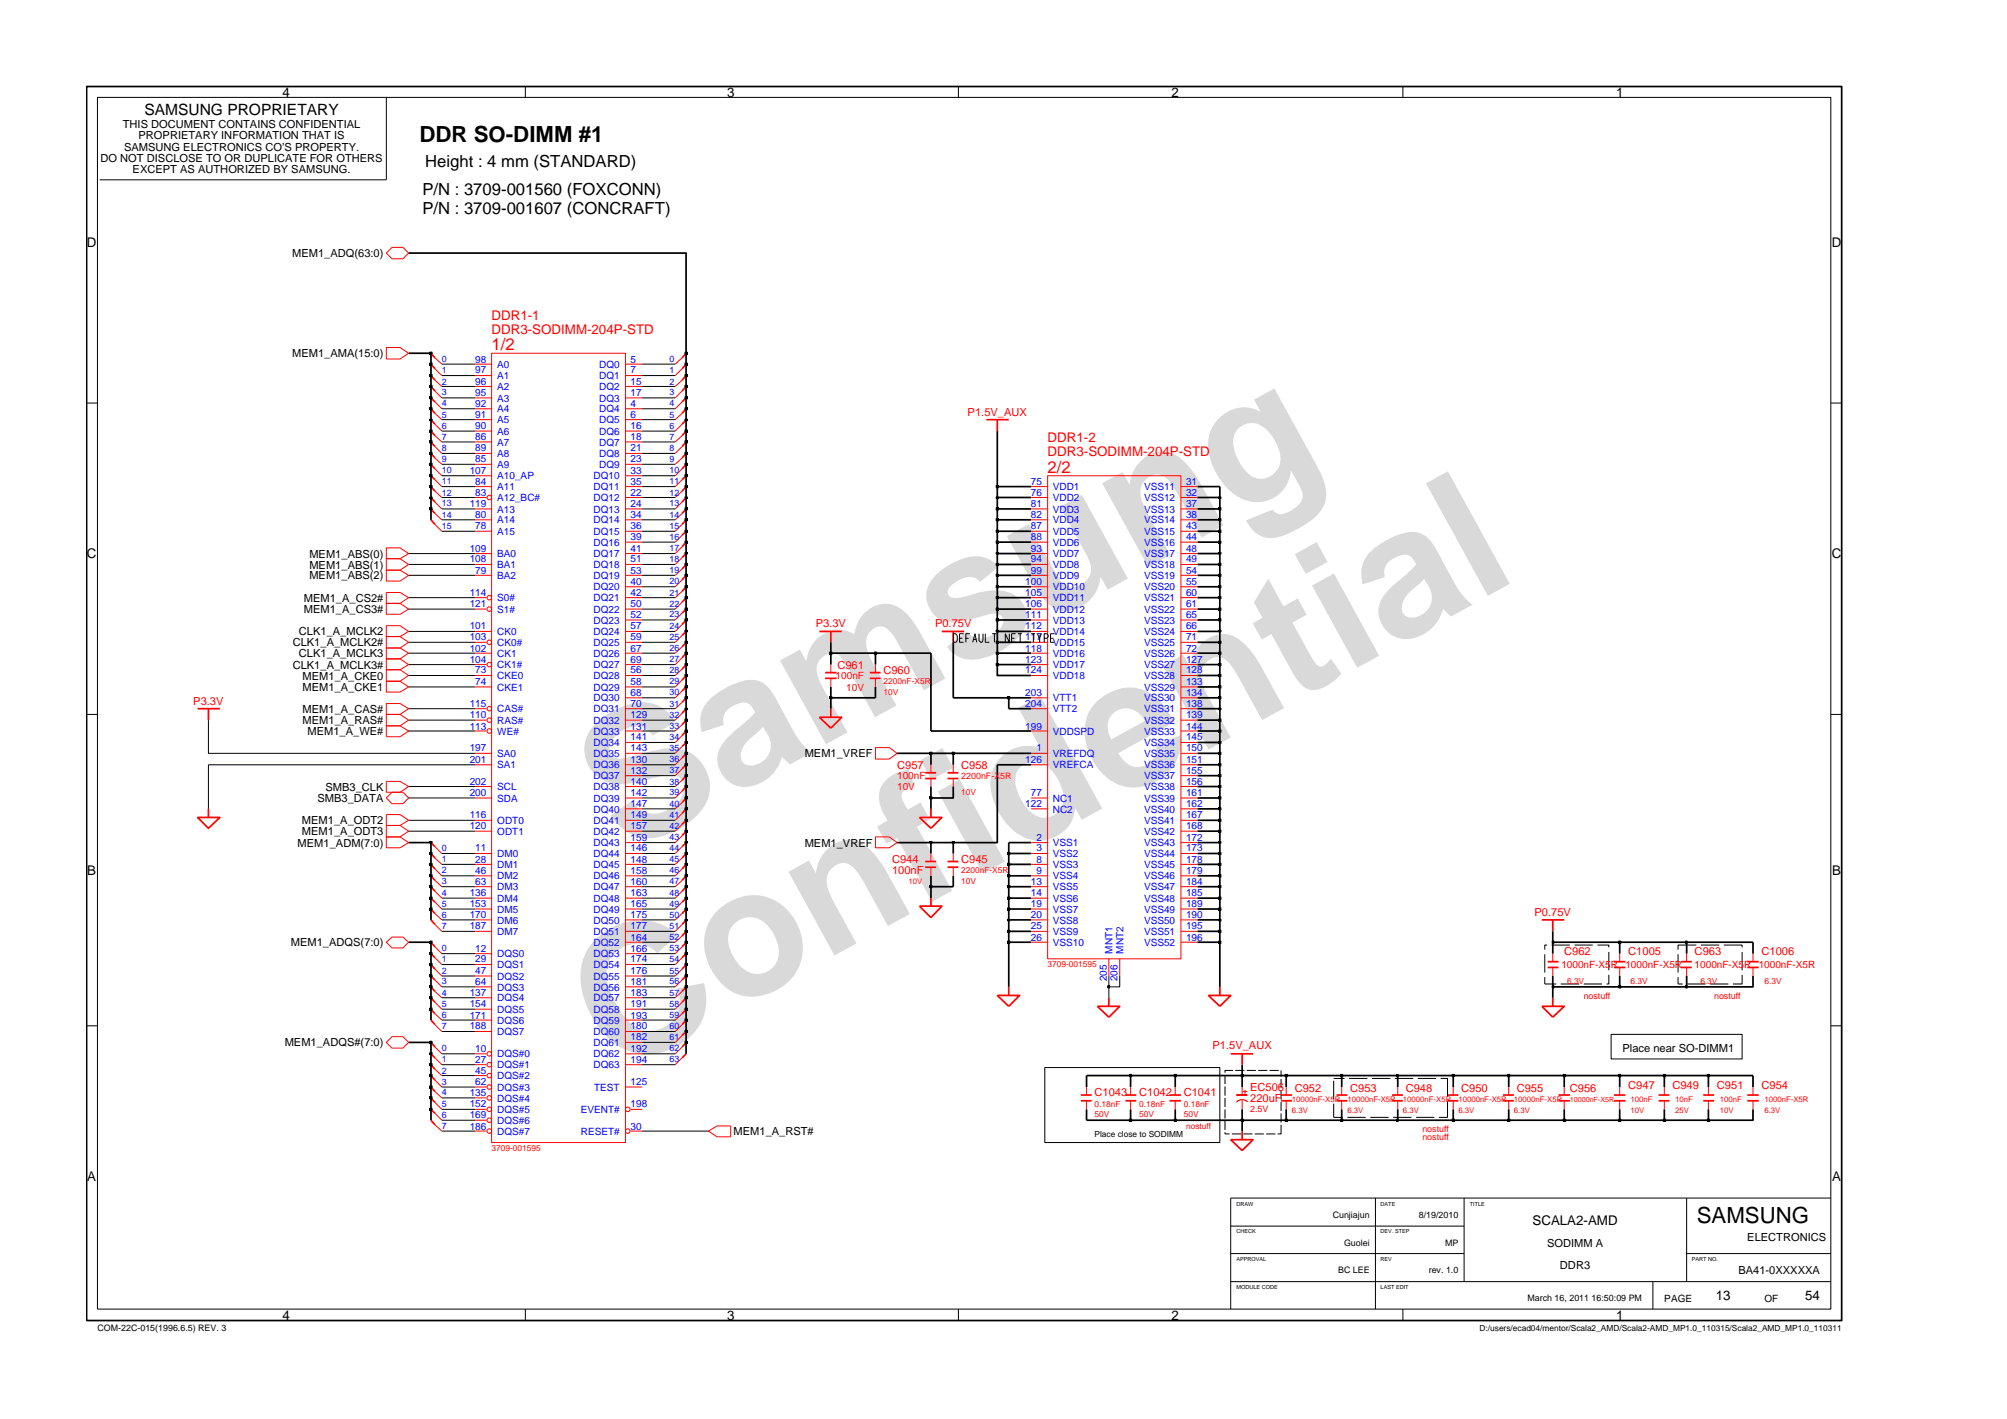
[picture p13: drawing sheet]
<svg xmlns="http://www.w3.org/2000/svg" width="297mm" height="210mm" viewBox="0 0 297 210" stroke-linecap="round" stroke-linejoin="round" font-family="sans-serif">
<defs><g id="words">
<g font-size="26.5" fill="#d9d9d9">
<text x="92.4" y="126.5" transform="rotate(-29 92.4 126.5)">Samsung</text>
<text x="91.1" y="159.2" transform="rotate(-29 91.1 159.2)">Confidential</text>
</g>
<g font-size="3.3">
<text x="62.1" y="21">DDR SO-DIMM #1</text>
<text x="251.1" y="180.9">SAMSUNG</text>
</g>
<g font-size="2.5">
<text x="62.5" y="28.8">P/N : 3709-001560 (FOXCONN)</text>
<text x="62.9" y="24.7">Height : 4 mm (STANDARD)</text>
<text x="62.5" y="31.7">P/N : 3709-001607 (CONCRAFT)</text>
</g>
<g font-size="2.5" fill="#f00">
<text x="72.8" y="51.8">1/2</text>
<text x="155.1" y="69.9">2/2</text>
</g>
<text font-size="2.3" x="21.4" y="16.9">SAMSUNG PROPRIETARY</text>
<g font-size="2">
<text x="41.8" y="14.4">4</text>
<text x="107.6" y="14.4">3</text>
<text x="173.4" y="14.4">2</text>
<text x="239.2" y="14.4">1</text>
<text x="12.9" y="36.5">D</text>
<text x="271.1" y="36.5">D</text>
<text x="12.9" y="82.6">C</text>
<text x="271.1" y="82.6">C</text>
<text x="12.9" y="129.4">B</text>
<text x="271.2" y="129.4">B</text>
<text x="12.9" y="174.6">A</text>
<text x="271.2" y="174.6">A</text>
<text x="226.8" y="181.2">SCALA2-AMD</text>
<text x="41.8" y="195.2">4</text>
<text x="107.6" y="195.2">3</text>
<text x="173.4" y="195.2">2</text>
<text x="239.2" y="195.2">1</text>
<text x="254" y="192.3">13</text>
<text x="267.2" y="192.3">54</text>
</g>
<g font-size="2" fill="#f00">
<text x="72.8" y="47.3">DDR1-1</text>
<text x="72.8" y="49.4">DDR3-SODIMM-204P-STD</text>
<text x="155.1" y="65.4">DDR1-2</text>
<text x="155.1" y="67.5">DDR3-SODIMM-204P-STD</text>
</g>
<g font-size="1.6">
<text x="14.9" y="23.9">DO NOT DISCLOSE TO OR DUPLICATE FOR OTHERS</text>
<text x="18.2" y="19">THIS DOCUMENT CONTAINS CONFIDENTIAL</text>
<text x="18.4" y="22.3">SAMSUNG ELECTRONICS CO’S PROPERTY.</text>
<text x="20.5" y="20.6">PROPRIETARY INFORMATION THAT IS</text>
<text x="19.6" y="25.6">EXCEPT AS AUTHORIZED BY SAMSUNG.</text>
<text x="43.2" y="38">MEM1_ADQ(63:0)</text>
<text x="43.2" y="52.9">MEM1_AMA(15:0)</text>
<text x="45.8" y="82.5">MEM1_ABS(0)</text>
<text x="45" y="89">MEM1_A_CS2#</text>
<text x="45.8" y="85.7">MEM1_ABS(2)</text>
<text x="45.8" y="84.1">MEM1_ABS(1)</text>
<text x="43.3" y="95.6">CLK1_A_MCLK2#</text>
<text x="44.2" y="94">CLK1_A_MCLK2</text>
<text x="45" y="90.7">MEM1_A_CS3#</text>
<text x="43.3" y="98.9">CLK1_A_MCLK3#</text>
<text x="44.2" y="97.2">CLK1_A_MCLK3</text>
<text x="44.8" y="100.5">MEM1_A_CKE0</text>
<text x="44.8" y="102.2">MEM1_A_CKE1</text>
<text x="44.8" y="105.4">MEM1_A_CAS#</text>
<text x="44.8" y="107.1">MEM1_A_RAS#</text>
<text x="45.5" y="108.7">MEM1_A_WE#</text>
<text x="119.1" y="112">MEM1_VREF</text>
<text x="47" y="118.6">SMB3_DATA</text>
<text x="48.2" y="116.9">SMB3_CLK</text>
<text x="44.1" y="125.2">MEM1_ADM(7:0)</text>
<text x="44.7" y="121.9">MEM1_A_ODT2</text>
<text x="44.7" y="123.5">MEM1_A_ODT3</text>
<text x="119.1" y="125.2">MEM1_VREF</text>
<text x="43.1" y="140">MEM1_ADQS(7:0)</text>
<text x="42.1" y="154.8">MEM1_ADQS#(7:0)</text>
<text x="240.1" y="155.6">Place near SO-DIMM1</text>
<text x="108.6" y="167.9">MEM1_A_RST#</text>
<text x="229" y="184.4">SODIMM A</text>
<text x="258.6" y="183.6">ELECTRONICS</text>
<text x="230.9" y="187.7">DDR3</text>
<text x="257.3" y="188.5">BA41-0XXXXXA</text>
</g>
<g font-size="1.6" fill="#f00">
<text x="143.2" y="61.5">P1.5V_AUX</text>
<text x="120.7" y="92.7">P3.3V</text>
<text x="138.4" y="92.7">P0.75V</text>
<text x="123.9" y="98.9">C961</text>
<text x="130.8" y="99.7">C960</text>
<text x="28.6" y="104.2">P3.3V</text>
<text x="132.8" y="113.7">C957</text>
<text x="142.3" y="113.7">C958</text>
<text x="132" y="127.7">C944</text>
<text x="132" y="129.3">100nF</text>
<text x="142.3" y="127.7">C945</text>
<text x="227.1" y="135.5">P0.75V</text>
<text x="231.5" y="141.2">C962</text>
<text x="241" y="141.2">C1005</text>
<text x="250.8" y="141.2">C963</text>
<text x="260.7" y="141.2">C1006</text>
<text x="179.5" y="155.2">P1.5V_AUX</text>
<text x="185" y="161.4">EC506</text>
<text x="191.6" y="161.6">C952</text>
<text x="199.8" y="161.6">C953</text>
<text x="208.1" y="161.6">C948</text>
<text x="216.3" y="161.6">C950</text>
<text x="224.5" y="161.6">C955</text>
<text x="232.4" y="161.6">C956</text>
<text x="241" y="161.1">C947</text>
<text x="247.5" y="161.1">C949</text>
<text x="254.1" y="161.1">C951</text>
<text x="260.7" y="161.1">C954</text>
<text x="162" y="162.2">C1043</text>
<text x="168.6" y="162.2">C1042</text>
<text x="175.2" y="162.2">C1041</text>
<text x="185" y="163">220uF</text>
</g>
<g font-size="1.5" fill="#00f">
<text x="70.3" y="53.6">98</text>
<text x="93.3" y="53.6">5</text>
<text x="70.3" y="56.9">96</text>
<text x="70.3" y="58.6">95</text>
<text x="70.3" y="55.2">97</text>
<text x="73.6" y="57.7">A2</text>
<text x="73.6" y="59.4">A3</text>
<text x="73.6" y="54.4">A0</text>
<text x="73.6" y="56.1">A1</text>
<text x="88.7" y="54.4">DQ0</text>
<text x="88.7" y="56.1">DQ1</text>
<text x="88.7" y="59.4">DQ3</text>
<text x="88.7" y="57.7">DQ2</text>
<text x="93.3" y="55.2">7</text>
<text x="93.3" y="58.6">17</text>
<text x="93.3" y="56.9">15</text>
<text x="70.3" y="60.2">92</text>
<text x="70.3" y="61.9">91</text>
<text x="70.3" y="63.5">90</text>
<text x="70.3" y="65.2">86</text>
<text x="73.6" y="61">A4</text>
<text x="73.6" y="62.6">A5</text>
<text x="73.6" y="64.3">A6</text>
<text x="73.6" y="65.9">A7</text>
<text x="88.7" y="65.9">DQ7</text>
<text x="88.7" y="64.3">DQ6</text>
<text x="88.7" y="62.6">DQ5</text>
<text x="88.7" y="61">DQ4</text>
<text x="93.3" y="65.2">18</text>
<text x="93.3" y="63.5">16</text>
<text x="93.3" y="61.9">6</text>
<text x="93.3" y="60.2">4</text>
<text x="69.5" y="70.1">107</text>
<text x="70.3" y="66.8">89</text>
<text x="70.3" y="68.4">85</text>
<text x="70.3" y="71.7">84</text>
<text x="73.6" y="67.6">A8</text>
<text x="73.6" y="69.2">A9</text>
<text x="73.6" y="70.9">A10_AP</text>
<text x="87.9" y="70.9">DQ10</text>
<text x="88.7" y="67.6">DQ8</text>
<text x="88.7" y="69.2">DQ9</text>
<text x="93.3" y="70.1">33</text>
<text x="93.3" y="71.7">35</text>
<text x="93.3" y="66.8">21</text>
<text x="93.3" y="68.4">23</text>
<text x="152.6" y="71.7">75</text>
<text x="175.5" y="71.7">31</text>
<text x="69.5" y="75">119</text>
<text x="70.3" y="73.4">83</text>
<text x="70.3" y="76.7">80</text>
<text x="73.6" y="72.5">A11</text>
<text x="73.6" y="74.1">A12_BC#</text>
<text x="73.6" y="75.8">A13</text>
<text x="73.6" y="77.4">A14</text>
<text x="87.9" y="72.5">DQ11</text>
<text x="87.9" y="74.1">DQ12</text>
<text x="87.9" y="75.8">DQ13</text>
<text x="87.9" y="77.4">DQ14</text>
<text x="93.3" y="73.4">22</text>
<text x="93.3" y="75">24</text>
<text x="93.3" y="76.7">34</text>
<text x="152.6" y="73.4">76</text>
<text x="152.6" y="75">81</text>
<text x="152.6" y="76.7">82</text>
<text x="155.8" y="72.5">VDD1</text>
<text x="155.8" y="74.1">VDD2</text>
<text x="155.8" y="75.8">VDD3</text>
<text x="155.8" y="77.4">VDD4</text>
<text x="169.3" y="72.5">VSS11</text>
<text x="169.3" y="74.1">VSS12</text>
<text x="169.3" y="75.8">VSS13</text>
<text x="169.3" y="77.4">VSS14</text>
<text x="175.5" y="73.4">32</text>
<text x="175.5" y="75">37</text>
<text x="175.5" y="76.7">38</text>
<text x="69.5" y="81.6">109</text>
<text x="69.5" y="83.2">108</text>
<text x="70.3" y="78.3">78</text>
<text x="73.6" y="82.4">BA0</text>
<text x="73.6" y="79.1">A15</text>
<text x="87.9" y="79.1">DQ15</text>
<text x="87.9" y="80.7">DQ16</text>
<text x="87.9" y="82.4">DQ17</text>
<text x="93.3" y="78.3">36</text>
<text x="93.3" y="79.9">39</text>
<text x="93.3" y="81.6">41</text>
<text x="93.3" y="83.2">51</text>
<text x="152.6" y="78.3">87</text>
<text x="152.6" y="79.9">88</text>
<text x="152.6" y="81.6">93</text>
<text x="152.6" y="83.2">94</text>
<text x="155.8" y="79.1">VDD5</text>
<text x="155.8" y="80.7">VDD6</text>
<text x="155.8" y="82.4">VDD7</text>
<text x="169.3" y="79.1">VSS15</text>
<text x="169.3" y="80.7">VSS16</text>
<text x="169.3" y="82.4">VSS17</text>
<text x="175.5" y="78.3">43</text>
<text x="175.5" y="79.9">44</text>
<text x="175.5" y="81.6">48</text>
<text x="175.5" y="83.2">49</text>
<text x="69.5" y="88.2">114</text>
<text x="69.5" y="89.8">121</text>
<text x="70.3" y="84.9">79</text>
<text x="73.6" y="84">BA1</text>
<text x="73.6" y="85.6">BA2</text>
<text x="73.6" y="88.9">S0#</text>
<text x="87.9" y="84">DQ18</text>
<text x="87.9" y="85.6">DQ19</text>
<text x="87.9" y="87.3">DQ20</text>
<text x="87.9" y="88.9">DQ21</text>
<text x="93.3" y="84.9">53</text>
<text x="93.3" y="86.5">40</text>
<text x="93.3" y="88.2">42</text>
<text x="93.3" y="89.8">50</text>
<text x="151.7" y="86.5">100</text>
<text x="151.7" y="88.2">105</text>
<text x="151.7" y="89.8">106</text>
<text x="152.6" y="84.9">99</text>
<text x="155.8" y="87.3">VDD10</text>
<text x="155.8" y="88.9">VDD11</text>
<text x="155.8" y="84">VDD8</text>
<text x="155.8" y="85.6">VDD9</text>
<text x="169.3" y="85.6">VSS19</text>
<text x="169.3" y="87.3">VSS20</text>
<text x="169.3" y="88.9">VSS21</text>
<text x="169.3" y="84">VSS18</text>
<text x="175.5" y="86.5">55</text>
<text x="175.5" y="88.2">60</text>
<text x="175.5" y="89.8">61</text>
<text x="175.5" y="84.9">54</text>
<text x="69.5" y="93.1">101</text>
<text x="69.5" y="94.7">103</text>
<text x="73.6" y="93.9">CK0</text>
<text x="73.6" y="95.5">CK0#</text>
<text x="73.6" y="90.6">S1#</text>
<text x="87.9" y="93.9">DQ24</text>
<text x="87.9" y="95.5">DQ25</text>
<text x="87.9" y="90.6">DQ22</text>
<text x="87.9" y="92.2">DQ23</text>
<text x="93.3" y="93.1">57</text>
<text x="93.3" y="94.7">59</text>
<text x="93.3" y="91.4">52</text>
<text x="151.7" y="91.4">111</text>
<text x="151.7" y="93.1">112</text>
<text x="151.7" y="94.7">117</text>
<text x="155.8" y="90.6">VDD12</text>
<text x="155.8" y="92.2">VDD13</text>
<text x="155.8" y="93.9">VDD14</text>
<text x="155.8" y="95.5">VDD15</text>
<text x="169.3" y="90.6">VSS22</text>
<text x="169.3" y="92.2">VSS23</text>
<text x="169.3" y="93.9">VSS24</text>
<text x="169.3" y="95.5">VSS25</text>
<text x="175.5" y="91.4">65</text>
<text x="175.5" y="93.1">66</text>
<text x="175.5" y="94.7">71</text>
<text x="69.5" y="96.4">102</text>
<text x="69.5" y="98">104</text>
<text x="70.3" y="99.6">73</text>
<text x="70.3" y="101.3">74</text>
<text x="73.6" y="97.2">CK1</text>
<text x="73.6" y="98.9">CK1#</text>
<text x="73.6" y="100.5">CKE0</text>
<text x="87.9" y="97.2">DQ26</text>
<text x="87.9" y="98.9">DQ27</text>
<text x="87.9" y="100.5">DQ28</text>
<text x="93.3" y="96.4">67</text>
<text x="93.3" y="98">69</text>
<text x="93.3" y="99.6">56</text>
<text x="93.3" y="101.3">58</text>
<text x="151.7" y="96.4">118</text>
<text x="151.7" y="98">123</text>
<text x="151.7" y="99.6">124</text>
<text x="155.8" y="97.2">VDD16</text>
<text x="155.8" y="98.9">VDD17</text>
<text x="155.8" y="100.5">VDD18</text>
<text x="169.3" y="100.5">VSS28</text>
<text x="169.3" y="97.2">VSS26</text>
<text x="169.3" y="98.9">VSS27</text>
<text x="175.5" y="101.3">133</text>
<text x="175.5" y="96.4">72</text>
<text x="175.5" y="98">127</text>
<text x="175.5" y="99.6">128</text>
<text x="69.5" y="104.6">115</text>
<text x="69.5" y="107.9">113</text>
<text x="69.5" y="106.2">110</text>
<text x="73.6" y="105.4">CAS#</text>
<text x="73.6" y="102.2">CKE1</text>
<text x="73.6" y="107.1">RAS#</text>
<text x="87.9" y="102.2">DQ29</text>
<text x="87.9" y="103.8">DQ30</text>
<text x="87.9" y="105.4">DQ31</text>
<text x="87.9" y="107.1">DQ32</text>
<text x="93.3" y="107.9">131</text>
<text x="93.3" y="102.9">68</text>
<text x="93.3" y="104.6">70</text>
<text x="93.3" y="106.2">129</text>
<text x="151.7" y="104.6">204</text>
<text x="151.7" y="107.9">199</text>
<text x="151.7" y="102.9">203</text>
<text x="155.8" y="103.8">VTT1</text>
<text x="155.8" y="105.4">VTT2</text>
<text x="169.3" y="102.2">VSS29</text>
<text x="169.3" y="103.8">VSS30</text>
<text x="169.3" y="105.4">VSS31</text>
<text x="169.3" y="107.1">VSS32</text>
<text x="175.5" y="102.9">134</text>
<text x="175.5" y="104.6">138</text>
<text x="175.5" y="106.2">139</text>
<text x="175.5" y="107.9">144</text>
<text x="69.5" y="111.1">197</text>
<text x="69.5" y="112.8">201</text>
<text x="73.6" y="108.7">WE#</text>
<text x="73.6" y="112">SA0</text>
<text x="73.6" y="113.7">SA1</text>
<text x="87.9" y="110.4">DQ34</text>
<text x="87.9" y="112">DQ35</text>
<text x="87.9" y="113.7">DQ36</text>
<text x="87.9" y="108.7">DQ33</text>
<text x="93.3" y="109.5">141</text>
<text x="93.3" y="111.1">143</text>
<text x="93.3" y="112.8">130</text>
<text x="151.7" y="112.8">126</text>
<text x="153.4" y="111.1">1</text>
<text x="155.8" y="108.7">VDDSPD</text>
<text x="155.8" y="113.7">VREFCA</text>
<text x="155.8" y="112">VREFDQ</text>
<text x="169.3" y="108.7">VSS33</text>
<text x="169.3" y="110.4">VSS34</text>
<text x="169.3" y="112">VSS35</text>
<text x="169.3" y="113.7">VSS36</text>
<text x="175.5" y="109.5">145</text>
<text x="175.5" y="111.1">150</text>
<text x="175.5" y="112.8">151</text>
<text x="69.5" y="116.1">202</text>
<text x="69.5" y="117.7">200</text>
<text x="73.6" y="116.9">SCL</text>
<text x="73.6" y="118.6">SDA</text>
<text x="87.9" y="115.3">DQ37</text>
<text x="87.9" y="116.9">DQ38</text>
<text x="87.9" y="118.6">DQ39</text>
<text x="93.3" y="114.4">132</text>
<text x="93.3" y="116.1">140</text>
<text x="93.3" y="117.7">142</text>
<text x="93.3" y="119.4">147</text>
<text x="151.7" y="119.4">122</text>
<text x="152.6" y="117.7">77</text>
<text x="155.8" y="118.6">NC1</text>
<text x="169.3" y="116.9">VSS38</text>
<text x="169.3" y="118.6">VSS39</text>
<text x="169.3" y="115.3">VSS37</text>
<text x="175.5" y="116.1">156</text>
<text x="175.5" y="117.7">161</text>
<text x="175.5" y="119.4">162</text>
<text x="175.5" y="114.4">155</text>
<text x="69.5" y="121">116</text>
<text x="69.5" y="122.6">120</text>
<text x="70.3" y="125.9">11</text>
<text x="73.6" y="121.9">ODT0</text>
<text x="73.6" y="123.5">ODT1</text>
<text x="87.9" y="125.2">DQ43</text>
<text x="87.9" y="120.2">DQ40</text>
<text x="87.9" y="121.9">DQ41</text>
<text x="87.9" y="123.5">DQ42</text>
<text x="93.3" y="124.3">159</text>
<text x="93.3" y="125.9">146</text>
<text x="93.3" y="121">149</text>
<text x="93.3" y="122.6">157</text>
<text x="153.4" y="125.9">3</text>
<text x="153.4" y="124.3">2</text>
<text x="155.8" y="120.2">NC2</text>
<text x="155.8" y="125.2">VSS1</text>
<text x="169.3" y="120.2">VSS40</text>
<text x="169.3" y="121.9">VSS41</text>
<text x="169.3" y="123.5">VSS42</text>
<text x="169.3" y="125.2">VSS43</text>
<text x="175.5" y="121">167</text>
<text x="175.5" y="122.6">168</text>
<text x="175.5" y="124.3">172</text>
<text x="175.5" y="125.9">173</text>
<text x="70.3" y="127.6">28</text>
<text x="70.3" y="129.2">46</text>
<text x="70.3" y="130.9">63</text>
<text x="73.6" y="126.8">DM0</text>
<text x="73.6" y="128.4">DM1</text>
<text x="73.6" y="130.1">DM2</text>
<text x="73.6" y="131.7">DM3</text>
<text x="87.9" y="126.8">DQ44</text>
<text x="87.9" y="128.4">DQ45</text>
<text x="87.9" y="130.1">DQ46</text>
<text x="87.9" y="131.7">DQ47</text>
<text x="93.3" y="127.6">148</text>
<text x="93.3" y="129.2">158</text>
<text x="93.3" y="130.9">160</text>
<text x="152.6" y="130.9">13</text>
<text x="153.4" y="129.2">9</text>
<text x="153.4" y="127.6">8</text>
<text x="155.8" y="131.7">VSS5</text>
<text x="155.8" y="130.1">VSS4</text>
<text x="155.8" y="128.4">VSS3</text>
<text x="155.8" y="126.8">VSS2</text>
<text x="169.3" y="126.8">VSS44</text>
<text x="169.3" y="128.4">VSS45</text>
<text x="169.3" y="130.1">VSS46</text>
<text x="169.3" y="131.7">VSS47</text>
<text x="175.5" y="127.6">178</text>
<text x="175.5" y="129.2">179</text>
<text x="175.5" y="130.9">184</text>
<text x="69.5" y="132.5">136</text>
<text x="69.5" y="134.2">153</text>
<text x="69.5" y="135.9">170</text>
<text x="69.5" y="137.5">187</text>
<text x="73.6" y="133.4">DM4</text>
<text x="73.6" y="135">DM5</text>
<text x="73.6" y="136.6">DM6</text>
<text x="87.9" y="133.4">DQ48</text>
<text x="87.9" y="135">DQ49</text>
<text x="87.9" y="136.6">DQ50</text>
<text x="93.3" y="132.5">163</text>
<text x="93.3" y="134.2">165</text>
<text x="93.3" y="135.9">175</text>
<text x="93.3" y="137.5">177</text>
<text x="152.6" y="132.5">14</text>
<text x="152.6" y="134.2">19</text>
<text x="152.6" y="135.9">20</text>
<text x="152.6" y="137.5">25</text>
<text x="155.8" y="133.4">VSS6</text>
<text x="155.8" y="135">VSS7</text>
<text x="155.8" y="136.6">VSS8</text>
<text x="169.3" y="133.4">VSS48</text>
<text x="169.3" y="135">VSS49</text>
<text x="169.3" y="136.6">VSS50</text>
<text x="175.5" y="132.5">185</text>
<text x="175.5" y="134.2">189</text>
<text x="175.5" y="135.9">190</text>
<text x="175.5" y="137.5">195</text>
<text x="70.3" y="140.8">12</text>
<text x="70.3" y="142.4">29</text>
<text x="73.6" y="141.6">DQS0</text>
<text x="73.6" y="143.2">DQS1</text>
<text x="73.6" y="138.3">DM7</text>
<text x="87.9" y="141.6">DQ53</text>
<text x="87.9" y="143.2">DQ54</text>
<text x="87.9" y="138.3">DQ51</text>
<text x="87.9" y="139.9">DQ52</text>
<text x="93.3" y="140.8">166</text>
<text x="93.3" y="142.4">174</text>
<text x="93.3" y="139.2">164</text>
<text x="152.6" y="139.2">26</text>
<text x="155.8" y="138.3">VSS9</text>
<text x="155.8" y="139.9">VSS10</text>
<text x="164.7" y="141.1" transform="rotate(-90 164.7 141.1)">MNT1</text>
<text x="166.3" y="141.1" transform="rotate(-90 166.3 141.1)">MNT2</text>
<text x="169.3" y="138.3">VSS51</text>
<text x="169.3" y="139.9">VSS52</text>
<text x="175.5" y="139.2">196</text>
<text x="69.5" y="147.4">137</text>
<text x="69.5" y="149">154</text>
<text x="70.3" y="144.1">47</text>
<text x="70.3" y="145.7">64</text>
<text x="73.6" y="144.9">DQS2</text>
<text x="73.6" y="146.5">DQS3</text>
<text x="73.6" y="148.1">DQS4</text>
<text x="73.6" y="149.8">DQS5</text>
<text x="87.9" y="144.9">DQ55</text>
<text x="87.9" y="146.5">DQ56</text>
<text x="87.9" y="148.1">DQ57</text>
<text x="87.9" y="149.8">DQ58</text>
<text x="93.3" y="144.1">176</text>
<text x="93.3" y="145.7">181</text>
<text x="93.3" y="147.4">183</text>
<text x="93.3" y="149">191</text>
<text x="163.8" y="145.1" transform="rotate(-90 163.8 145.1)">205</text>
<text x="165.4" y="145.1" transform="rotate(-90 165.4 145.1)">206</text>
<text x="69.5" y="150.7">171</text>
<text x="69.5" y="152.3">188</text>
<text x="70.3" y="155.6">10</text>
<text x="73.6" y="151.4">DQS6</text>
<text x="73.6" y="153.1">DQS7</text>
<text x="87.9" y="151.4">DQ59</text>
<text x="87.9" y="153.1">DQ60</text>
<text x="87.9" y="154.7">DQ61</text>
<text x="93.3" y="155.6">192</text>
<text x="93.3" y="150.7">193</text>
<text x="93.3" y="152.3">180</text>
<text x="93.3" y="153.9">182</text>
<text x="70.3" y="157.2">27</text>
<text x="70.3" y="158.9">45</text>
<text x="70.3" y="160.5">62</text>
<text x="73.6" y="156.4">DQS#0</text>
<text x="73.6" y="158">DQS#1</text>
<text x="73.6" y="159.6">DQS#2</text>
<text x="73.6" y="161.3">DQS#3</text>
<text x="87.9" y="158">DQ63</text>
<text x="87.9" y="156.4">DQ62</text>
<text x="87.9" y="161.3">TEST</text>
<text x="93.3" y="160.5">125</text>
<text x="93.3" y="157.2">194</text>
<text x="69.5" y="165.4">169</text>
<text x="69.5" y="167.1">186</text>
<text x="69.5" y="162.1">135</text>
<text x="69.5" y="163.8">152</text>
<text x="73.6" y="166.2">DQS#6</text>
<text x="73.6" y="167.9">DQS#7</text>
<text x="73.6" y="162.9">DQS#4</text>
<text x="73.6" y="164.6">DQS#5</text>
<text x="86" y="167.9">RESET#</text>
<text x="86" y="164.6">EVENT#</text>
<text x="93.3" y="167.1">30</text>
<text x="93.3" y="163.8">198</text>
</g>
<g font-size="1.5" fill="#f00">
<text x="123.7" y="100.5">100nF</text>
<text x="125.2" y="102.2">10V</text>
<text x="132.8" y="116.9">10V</text>
<text x="132.8" y="115.3">100nF</text>
<text x="231.1" y="143.2">1000nF-X5R</text>
<text x="240.6" y="143.2">1000nF-X5R</text>
<text x="250.8" y="143.2">1000nF-X5R</text>
<text x="260.3" y="143.2">1000nF-X5R</text>
</g>
<g font-size="1.5">
<text x="246.3" y="192.6">PAGE</text>
<text x="261.1" y="192.6">OF</text>
</g>
<g font-size="1.3" fill="#00f">
<text x="65.4" y="53.6">0</text>
<text x="99.1" y="53.6">0</text>
<text x="65.4" y="55.2">1</text>
<text x="65.4" y="56.9">2</text>
<text x="65.4" y="58.5">3</text>
<text x="99.1" y="55.2">1</text>
<text x="99.1" y="56.9">2</text>
<text x="99.1" y="58.5">3</text>
<text x="65.4" y="65.1">7</text>
<text x="65.4" y="60.1">4</text>
<text x="65.4" y="61.8">5</text>
<text x="65.4" y="63.4">6</text>
<text x="99.1" y="65.1">7</text>
<text x="99.1" y="61.8">5</text>
<text x="99.1" y="63.4">6</text>
<text x="99.1" y="60.1">4</text>
<text x="65.4" y="71.6">11</text>
<text x="65.4" y="68.3">9</text>
<text x="65.4" y="66.7">8</text>
<text x="65.4" y="70">10</text>
<text x="99.1" y="66.7">8</text>
<text x="99.1" y="68.3">9</text>
<text x="99.1" y="70">10</text>
<text x="99.1" y="71.6">11</text>
<text x="65.4" y="74.9">13</text>
<text x="65.4" y="73.3">12</text>
<text x="65.4" y="76.6">14</text>
<text x="99.1" y="73.3">12</text>
<text x="99.1" y="76.6">14</text>
<text x="99.1" y="74.9">13</text>
<text x="65.4" y="78.2">15</text>
<text x="99.1" y="79.8">16</text>
<text x="99.1" y="81.5">17</text>
<text x="99.1" y="83.1">18</text>
<text x="99.1" y="78.2">15</text>
<text x="99.1" y="88.1">21</text>
<text x="99.1" y="89.7">22</text>
<text x="99.1" y="84.8">19</text>
<text x="99.1" y="86.4">20</text>
<text x="99.1" y="91.3">23</text>
<text x="99.1" y="94.6">25</text>
<text x="99.1" y="93">24</text>
<text x="99.1" y="97.9">27</text>
<text x="99.1" y="96.3">26</text>
<text x="99.1" y="101.2">29</text>
<text x="99.1" y="99.6">28</text>
<text x="99.1" y="102.9">30</text>
<text x="99.1" y="104.5">31</text>
<text x="99.1" y="106.2">32</text>
<text x="99.1" y="107.9">33</text>
<text x="99.1" y="112.8">36</text>
<text x="99.1" y="109.5">34</text>
<text x="99.1" y="111.1">35</text>
<text x="99.1" y="119.4">40</text>
<text x="99.1" y="117.7">39</text>
<text x="99.1" y="114.4">37</text>
<text x="99.1" y="116.1">38</text>
<text x="65.4" y="125.9">0</text>
<text x="99.1" y="124.3">43</text>
<text x="99.1" y="125.9">44</text>
<text x="99.1" y="121">41</text>
<text x="99.1" y="122.6">42</text>
<text x="65.4" y="130.8">3</text>
<text x="65.4" y="127.6">1</text>
<text x="65.4" y="129.2">2</text>
<text x="99.1" y="130.8">47</text>
<text x="99.1" y="129.2">46</text>
<text x="99.1" y="127.6">45</text>
<text x="65.4" y="137.4">7</text>
<text x="65.4" y="132.5">4</text>
<text x="65.4" y="134.1">5</text>
<text x="65.4" y="135.8">6</text>
<text x="99.1" y="134.1">49</text>
<text x="99.1" y="135.8">50</text>
<text x="99.1" y="137.4">51</text>
<text x="99.1" y="132.5">48</text>
<text x="65.4" y="140.7">0</text>
<text x="65.4" y="142.3">1</text>
<text x="99.1" y="139.1">52</text>
<text x="99.1" y="140.7">53</text>
<text x="99.1" y="142.3">54</text>
<text x="65.4" y="148.9">5</text>
<text x="65.4" y="144">2</text>
<text x="65.4" y="145.6">3</text>
<text x="65.4" y="147.3">4</text>
<text x="99.1" y="148.9">58</text>
<text x="99.1" y="147.3">57</text>
<text x="99.1" y="145.6">56</text>
<text x="99.1" y="144">55</text>
<text x="65.4" y="150.6">6</text>
<text x="65.4" y="155.5">0</text>
<text x="65.4" y="152.2">7</text>
<text x="99.1" y="150.6">59</text>
<text x="99.1" y="152.2">60</text>
<text x="99.1" y="153.8">61</text>
<text x="99.1" y="155.5">62</text>
<text x="65.4" y="157.1">1</text>
<text x="65.4" y="158.8">2</text>
<text x="65.4" y="160.4">3</text>
<text x="99.1" y="157.1">63</text>
<text x="65.4" y="167">7</text>
<text x="65.4" y="162">4</text>
<text x="65.4" y="163.7">5</text>
<text x="65.4" y="165.3">6</text>
</g>
<g font-size="1.3" fill="#f00">
<text x="142.3" y="115.2">2200nF-X5R</text>
<text x="234.4" y="147.7">nostuff</text>
<text x="253.7" y="147.7">nostuff</text>
<text x="185" y="164.4">2.5V</text>
<text x="210.5" y="167.5">nostuff</text>
<text x="210.5" y="168.6">nostuff</text>
</g>
<g font-size="1.3">
<text x="197.2" y="180.2">Cunjiajun</text>
<text x="198.9" y="184.3">Guolei</text>
<text x="210" y="180.2">8/19/2010</text>
<text x="213.9" y="184.3">MP</text>
<text x="198" y="188.4">BC LEE</text>
<text x="211.5" y="188.4">rev. 1.0</text>
<text x="14.4" y="196.9">COM-22C-015(1996.6.5) REV. 3</text>
<text x="226.1" y="192.5">March 16, 2011 16:50:09 PM</text>
</g>
<g font-size="1.2" fill="#f00">
<text x="130.8" y="101.2">2200nF-X5R</text>
<text x="130.8" y="102.8">10V</text>
<text x="142.3" y="117.6">10V</text>
<text x="134.5" y="130.7">10V</text>
<text x="142.3" y="130.7">10V</text>
<text x="142.3" y="129.2">2200nF-X5R</text>
<text x="155.1" y="143.1">3709-001595</text>
<text x="231.9" y="145.6">6.3V</text>
<text x="241.3" y="145.6">6.3V</text>
<text x="251.7" y="145.6">6.3V</text>
<text x="261.1" y="145.6">6.3V</text>
<text x="162" y="163.7">0.18nF</text>
<text x="162" y="165.3">50V</text>
<text x="168.6" y="165.3">50V</text>
<text x="168.6" y="163.7">0.18nF</text>
<text x="175.2" y="163.7">0.18nF</text>
<text x="175.2" y="165.3">50V</text>
<text x="175.5" y="167">nostuff</text>
<text x="191.2" y="164.7">6.3V</text>
<text x="191.2" y="163.1">10000nF-X5R</text>
<text x="199.4" y="163.1">10000nF-X5R</text>
<text x="199.4" y="164.7">6.3V</text>
<text x="207.6" y="164.7">6.3V</text>
<text x="207.6" y="163.1">10000nF-X5R</text>
<text x="215.8" y="164.7">6.3V</text>
<text x="215.8" y="163.1">10000nF-X5R</text>
<text x="224.1" y="163.1">10000nF-X5R</text>
<text x="224.1" y="164.7">6.3V</text>
<text x="241.3" y="164.7">10V</text>
<text x="241.3" y="163.1">100nF</text>
<text x="247.9" y="164.7">25V</text>
<text x="247.9" y="163.1">10nF</text>
<text x="254.5" y="163.1">100nF</text>
<text x="254.5" y="164.7">10V</text>
<text x="261.1" y="163.1">1000nF-X5R</text>
<text x="261.1" y="164.7">6.3V</text>
<text x="72.8" y="170.2">3709-001595</text>
</g>
<g font-size="1.2">
<text x="162" y="168.2">Place close to SODIMM</text>
<text x="219" y="196.9">D:/users/ecad04/mentor/Scala2_AMD/Scala2-AMD_MP1.0_110315/Scala2_AMD_MP1.0_110311</text>
</g>
<text font-size="1.1" fill="#f00" x="232.4" y="163">10000nF-X5R</text>
<g font-size=".8">
<text x="183" y="178.4">DRAW</text>
<text x="204.3" y="178.4">DATE</text>
<text x="217.5" y="178.4">TITLE</text>
<text x="183" y="182.4">CHECK</text>
<text x="204.3" y="182.4">DEV. STEP</text>
<text x="183" y="190.6">MODULE CODE</text>
<text x="183" y="186.6">APPROVAL</text>
<text x="204.3" y="186.6">REV</text>
<text x="204.3" y="190.6">LAST EDIT</text>
<text x="250.4" y="186.6">PART NO.</text>
</g>
</g></defs>
<g fill="none" stroke="#f00" stroke-width=".15">
<path d="M57.2 37.4l.8-.8h1.6l.9 .8-.9 .9h-1.6zM57.2 51.4h2l1.3 .9-1.3 .8h-2zM64.4 59.5l1 1M64.4 52.9l1 1M64.4 54.5l1 1.1M64.4 56.2l1 1M64.4 57.8l1 1.1M70.3 53.9h2.5M70.3 55.6h2.5M70.3 57.2h2.5M70.3 58.9h2.5M72.8 52.3h19.8v116.7h-19.8z"/>
<path d="M92.6 53.9h2.4M92.6 55.6h2.4M92.6 57.2h2.4M92.6 58.9h2.4M101 52.9l-1.1 1M101 54.5l-1.1 1.1M101 56.2l-1.1 1M101 57.8l-1.1 1.1M101 59.5l-1.1 1M64.4 61.1l1 1M64.4 62.8l1 1M64.4 77.6l1 1"/>
<path d="M64.4 74.3l1 1M64.4 76l1 .9M64.4 66.1l1 1M64.4 69.4l1 1M64.4 72.7l1 .9M64.4 64.4l1 1M64.4 67.7l1 1M64.4 71l1 1M70.3 72h2.5M70.3 73.6h1.7M70.3 75.3h2.5M70.3 76.9h2.5"/>
<path d="M70.3 78.6h2.5M70.3 60.5h2.5M70.3 62.1h2.5M70.3 63.8h2.5M70.3 65.4h2.5M70.3 67.1h2.5M70.3 68.7h2.5M70.3 70.4h2.5M92.6 72h2.4M92.6 73.6h2.4M92.6 75.3h2.4M92.6 76.9h2.4"/>
<path d="M92.6 78.6h2.4M92.6 60.5h2.4M92.6 62.1h2.4M92.6 63.8h2.4M92.6 65.4h2.4M92.6 67.1h2.4M92.6 68.7h2.4M92.6 70.4h2.4M101 64.4l-1.1 1M101 66.1l-1.1 1M101 67.7l-1.1 1M101 69.4l-1.1 1"/>
<path d="M101 71l-1.1 1M101 72.7l-1.1 .9M101 76l-1.1 .9M101 74.3l-1.1 1M101 79.2l-1.1 1M101 61.1l-1.1 1M101 62.8l-1.1 1M101 77.6l-1.1 1M152.6 72h2.5M152.6 73.6h2.5M152.6 75.3h2.5M152.6 76.9h2.5"/>
<path d="M152.6 78.6h2.5M155.1 70.4h19.7v71.4h-19.7zM174.8 72h2.4M174.8 73.6h2.4M174.8 75.3h2.4M174.8 76.9h2.4M174.8 78.6h2.4M57.2 84.3h2l1.3 .8-1.3 .9h-2zM57.2 99.1h2l1.3 .8-1.3 .9h-2zM57.2 87.6h2l1.3 .8-1.3 .9h-2zM57.2 89.3h2l1.3 .8-1.3 .8h-2zM57.2 82.6h2l1.3 .9-1.3 .8h-2z"/>
<path d="M57.2 81h2l1.3 .9-1.3 .7h-2zM57.2 92.6v1.6h2l1.3 .8-1.3 .9h-2v-1.7h2l1.3-.8-1.3-.8zM57.2 95.9h2l1.3 .7-1.3 .9h-2v1.6h2l1.3-.8-1.3-.8h-2zM70.3 81.9h2.5M70.3 83.5h2.5M70.3 85.1h2.5M70.3 88.4h1.7M70.3 90.1h1.7M70.3 93.4h2.5M70.3 95h1.7M70.3 96.6h2.5M70.3 98.3h1.7"/>
<path d="M70.3 99.9h2.5M92.6 80.2h2.4M92.6 81.9h2.4M92.6 83.5h2.4M92.6 85.1h2.4M92.6 86.8h2.4M92.6 88.4h2.4M92.6 90.1h2.4M92.6 91.7h2.4M92.6 93.4h2.4M92.6 95h2.4M92.6 96.6h2.4"/>
<path d="M92.6 98.3h2.4M92.6 99.9h2.4M101 95.7l-1.1 .9M101 92.4l-1.1 1M101 99l-1.1 .9M101 90.7l-1.1 1M101 94l-1.1 1M101 97.3l-1.1 1M101 80.9l-1.1 1M101 82.5l-1.1 1M101 84.2l-1.1 .9M101 85.8l-1.1 1"/>
<path d="M101 87.5l-1.1 .9M101 89.1l-1.1 1M123 98.3v1.2M129.6 98.3v1.2M152.6 80.2h2.5M152.6 81.9h2.5M152.6 83.5h2.5M152.6 85.1h2.5M152.6 86.8h2.5M152.6 88.4h2.5M152.6 90.1h2.5M152.6 91.7h2.5"/>
<path d="M152.6 93.4h2.5M152.6 95h2.5M152.6 96.6h2.5M152.6 98.3h2.5M152.6 99.9h2.5M174.8 80.2h2.4M174.8 81.9h2.4M174.8 83.5h2.4M174.8 85.1h2.4M174.8 86.8h2.4M174.8 88.4h2.4M174.8 90.1h2.4"/>
<path d="M174.8 91.7h2.4M174.8 93.4h2.4M174.8 95h2.4M174.8 96.6h2.4M174.8 98.3h2.4M174.8 99.9h2.4M57.2 104.1h2l1.3 .7-1.3 .9h-2zM57.2 115.6h2l1.3 .7-1.3 .9h-2zM57.2 118l.8-.8h1.6l.9 .8-.9 .9h-1.6zM57.2 100.8h2l1.3 .8-1.3 .8h-2zM57.2 107.4h2l1.3 .7-1.3 .9h-2zM57.2 105.7h2l1.3 .8-1.3 .9h-2z"/>
<path d="M70.3 104.8h1.7M70.3 108.1h1.7M70.3 111.4h2.5M70.3 113.1h2.5M70.3 118h2.5M70.3 101.6h2.5M70.3 106.5h1.7M70.3 116.3h2.5M92.6 103.2h2.4M92.6 104.8h2.4M92.6 108.1h2.4M92.6 111.4h2.4"/>
<path d="M92.6 113.1h2.4M92.6 118h2.4M92.6 101.6h2.4M92.6 106.5h2.4M92.6 109.8h2.4M92.6 114.7h2.4M92.6 116.3h2.4M92.6 119.6h2.4M101 115.4l-1.1 .9M101 100.6l-1.1 1M101 102.2l-1.1 1M101 118.7l-1.1 .9"/>
<path d="M101 112.1l-1.1 1M101 117l-1.1 1M101 113.7l-1.1 1M101 103.9l-1.1 .9M101 105.5l-1.1 1M101 107.2l-1.1 .9M101 108.8l-1.1 1M101 110.4l-1.1 1M123 100.3v1.3M129.6 110.6h2l1.2 .8-1.2 .9h-2zM129.6 100.3v1.3M137.8 113.1v1.2"/>
<path d="M137.8 115.2v1.1M141.1 113.1v1.2M141.1 115.2v1.1M152.6 103.2h2.5M152.6 104.8h2.5M152.6 108.1h2.5M152.6 111.4h2.5M152.6 113.1h2.5M152.6 118h2.5M152.6 119.6h2.5M174.8 103.2h2.4M174.8 104.8h2.4"/>
<path d="M174.8 108.1h2.4M174.8 111.4h2.4M174.8 113.1h2.4M174.8 118h2.4M174.8 101.6h2.4M174.8 106.5h2.4M174.8 109.8h2.4M174.8 114.7h2.4M174.8 116.3h2.4M174.8 119.6h2.4M57.2 120.5h2l1.3 .8-1.3 .8h-2h2l1.3 .9-1.3 .8h-2zM57.2 139.4l.8-.8h1.6l.9 .8-.9 .8h-1.6z"/>
<path d="M57.2 123.8h2l1.3 .8-1.3 .8h-2zM64.4 126.9l1 1M64.4 131.8l1 1.1M64.4 136.8l1 1M64.4 125.2l1 1.1M64.4 130.2l1 1M64.4 128.5l1 1.1M64.4 133.4l1 1.1M64.4 135.1l1 1M70.3 126.3h2.5M70.3 127.9h2.5M70.3 129.6h2.5"/>
<path d="M70.3 131.2h2.5M70.3 132.9h2.5M70.3 134.5h2.5M70.3 136.1h2.5M70.3 137.8h2.5M70.3 121.3h2.5M70.3 123h2.5M92.6 124.6h2.4M92.6 126.3h2.4M92.6 127.9h2.4M92.6 129.6h2.4M92.6 131.2h2.4"/>
<path d="M92.6 132.9h2.4M92.6 134.5h2.4M92.6 136.1h2.4M92.6 137.8h2.4M92.6 139.4h2.4M92.6 121.3h2.4M92.6 123h2.4M101 130.2l-1.1 1M101 126.9l-1.1 1M101 120.3l-1.1 1M101 121.9l-1.1 1.1M101 123.6l-1.1 1"/>
<path d="M101 125.2l-1.1 1.1M101 128.5l-1.1 1.1M101 135.1l-1.1 1M101 133.4l-1.1 1.1M101 138.4l-1.1 1M101 131.8l-1.1 1.1M101 136.8l-1.1 1M129.6 123.8h2l1.2 .8-1.2 .8h-2zM137.8 126.3v1.1M137.8 128.3v1.3M141.1 126.3v1.1M141.1 128.3v1.3"/>
<path d="M152.6 124.6h2.5M152.6 126.3h2.5M152.6 127.9h2.5M152.6 129.6h2.5M152.6 131.2h2.5M152.6 132.9h2.5M152.6 134.5h2.5M152.6 136.1h2.5M152.6 137.8h2.5M152.6 139.4h2.5M174.8 124.6h2.4M174.8 126.3h2.4"/>
<path d="M174.8 127.9h2.4M174.8 129.6h2.4M174.8 131.2h2.4M174.8 132.9h2.4M174.8 134.5h2.4M174.8 136.1h2.4M174.8 137.8h2.4M174.8 139.4h2.4M174.8 121.3h2.4M174.8 123h2.4M57.2 154.2l.8-.9h1.6l.9 .9-.9 .8h-1.6zM64.4 154.9l1 1"/>
<path d="M64.4 148.3l1 1M64.4 150l1 .9M64.4 156.5l1 1M64.4 158.2l1 .9M64.4 159.8l1 1M64.4 146.7l1 .9M64.4 151.6l1 1M64.4 140.1l1 1M64.4 141.7l1 1M64.4 143.4l1 1M64.4 145l1 1M70.3 141.1h2.5"/>
<path d="M70.3 142.7h2.5M70.3 144.4h2.5M70.3 146h2.5M70.3 147.6h2.5M70.3 149.3h2.5M70.3 150.9h2.5M70.3 152.6h2.5M70.3 155.9h1.7M70.3 157.5h1.7M70.3 159.1h1.7M92.6 141.1h2.4M92.6 142.7h2.4"/>
<path d="M92.6 144.4h2.4M92.6 146h2.4M92.6 147.6h2.4M92.6 149.3h2.4M92.6 150.9h2.4M92.6 152.6h2.4M92.6 155.9h2.4M92.6 157.5h2.4M92.6 154.2h2.4M101 148.3l-1.1 1M101 151.6l-1.1 1M101 153.2l-1.1 1"/>
<path d="M101 154.9l-1.1 1M101 145l-1.1 1M101 146.7l-1.1 .9M101 150l-1.1 .9M101 140.1l-1.1 1M101 141.7l-1.1 1M101 143.4l-1.1 1M101 156.5l-1.1 1M164.1 141.8v2.6M165.7 141.8v2.6M229.8 141.1v1.2M229.8 143.1v1.3"/>
<path d="M239.7 141.1v1.2M239.7 143.1v1.3M249.6 141.1v1.2M249.6 143.1v1.3M259.4 141.1v1.2M259.4 143.1v1.3M64.4 164.7l1 1M64.4 161.5l1 .9M64.4 163.1l1 1M64.4 166.4l1 .9M70.3 160.8h1.7M70.3 162.4h1.7"/>
<path d="M70.3 164.1h1.7M70.3 165.7h1.7M70.3 167.3h1.7M92.6 160.8h2.4M93.3 164.1h1.7M93.3 167.3h1.7M104.8 167.3l1.3-.7h2v1.6h-2zM160.8 160.8v1.2M160.8 162.8v1.3M167.3 160.8v1.2M167.3 162.8v1.3M173.9 160.8v1.2"/>
<path d="M173.9 162.8v1.3M183 163l.6-.3h.7l.3 .3M183.8 160.8v1.2M183.8 162.7v1.4M183.9 161.5h.7M184.3 161.2v.6M190.4 160.8v1.2M190.4 162.8v1.3M198.6 160.8v1.2M198.6 162.8v1.3M206.9 160.8v1.2M206.9 162.8v1.3"/>
<path d="M215.1 160.8v1.2M215.1 162.8v1.3M223.3 160.8v1.2M223.3 162.8v1.3M231.5 160.8v1.2M231.5 162.8v1.3M239.7 160.8v1.2M239.7 162.8v1.3M246.3 160.8v1.2M246.3 162.8v1.3M252.8 160.8v1.2M252.8 162.8v1.3"/>
<path d="M259.4 160.8v1.2M259.4 162.8v1.3"/>
<circle cx="72.4" cy="73.6" r=".34"/>
<circle cx="72.4" cy="98.3" r=".34"/>
<circle cx="72.4" cy="90.1" r=".34"/>
<circle cx="72.4" cy="95" r=".34"/>
<circle cx="72.4" cy="88.4" r=".34"/>
<circle cx="72.4" cy="104.8" r=".34"/>
<circle cx="72.4" cy="108.1" r=".34"/>
<circle cx="72.4" cy="106.5" r=".34"/>
<circle cx="72.4" cy="159.1" r=".34"/>
<circle cx="72.4" cy="157.5" r=".34"/>
<circle cx="72.4" cy="155.9" r=".34"/>
<circle cx="72.4" cy="164.1" r=".34"/>
<circle cx="72.4" cy="167.3" r=".34"/>
<circle cx="72.4" cy="165.7" r=".34"/>
<circle cx="72.4" cy="162.4" r=".34"/>
<circle cx="72.4" cy="160.8" r=".34"/>
<circle cx="92.9" cy="164.1" r=".34"/>
<circle cx="92.9" cy="167.3" r=".34"/>
</g>
<g fill="none" stroke="#f00" stroke-width=".25">
<path d="M63.8 58.9l.6 .6M63.8 52.3l.6 .6M63.8 53.9l.6 .6M63.8 55.6l.6 .6M63.8 57.2l.6 .6M101.5 52.3l-.5 .6M101.5 53.9l-.5 .6M101.5 55.6l-.5 .6M101.5 57.2l-.5 .6M101.5 58.9l-.5 .6M63.8 60.5l.6 .6M63.8 62.1l.6 .7"/>
<path d="M63.8 76.9l.6 .7M63.8 73.6l.6 .7M63.8 75.3l.6 .7M63.8 65.4l.6 .7M63.8 68.7l.6 .7M63.8 72l.6 .7M63.8 63.8l.6 .6M63.8 67.1l.6 .6M63.8 70.4l.6 .6M101.5 63.8l-.5 .6M101.5 65.4l-.5 .7M101.5 67.1l-.5 .6"/>
<path d="M101.5 68.7l-.5 .7M101.5 70.4l-.5 .6M101.5 72l-.5 .7M101.5 75.3l-.5 .7M101.5 73.6l-.5 .7M101.5 78.6l-.5 .6M101.5 60.5l-.5 .6M101.5 62.1l-.5 .7M101.5 76.9l-.5 .7M146 62.1h3.3M147.6 62.1v1.7M101.5 95l-.5 .7"/>
<path d="M101.5 91.7l-.5 .7M101.5 98.3l-.5 .7M101.5 99.9l-.5 .7M101.5 90.1l-.5 .6M101.5 93.4l-.5 .6M101.5 96.6l-.5 .7M101.5 80.2l-.5 .7M101.5 81.9l-.5 .6M101.5 83.5l-.5 .7M101.5 85.1l-.5 .7M101.5 86.8l-.5 .7M101.5 88.4l-.5 .7"/>
<path d="M121.3 93.4h3.3M122.1 99.5h1.7M123 93.4v1.6M128.7 99.5h1.6M139.4 93.4h3.3M141.1 93.4v1.6M29.2 104.8h3.3M30.8 104.8v1.7M30.8 119.6v1.3M101.5 114.7l-.5 .7M101.5 101.6l-.5 .6M101.5 118l-.5 .7"/>
<path d="M101.5 119.6l-.5 .7M101.5 111.4l-.5 .7M101.5 116.3l-.5 .7M101.5 113.1l-.5 .6M101.5 103.2l-.5 .7M101.5 104.8l-.5 .7M101.5 106.5l-.5 .7M101.5 108.1l-.5 .7M101.5 109.8l-.5 .6M121.3 106.1h3.3l-1.6 1.6zM122.1 100.3h1.7M123 104.8v1.3"/>
<path d="M128.7 100.3h1.6M136.9 114.3h1.6M136.9 115.2h1.6M137.8 119.6v1.3M140.2 114.3h1.6M140.2 115.2h1.6M29.2 120.9h3.3l-1.7 1.6zM63.8 126.3l.6 .6M63.8 131.2l.6 .6M63.8 136.1l.6 .7M63.8 124.6l.6 .6M63.8 129.6l.6 .6"/>
<path d="M63.8 127.9l.6 .6M63.8 139.4l.6 .7M63.8 132.9l.6 .5M63.8 134.5l.6 .6M101.5 129.6l-.5 .6M101.5 126.3l-.5 .6M101.5 121.3l-.5 .6M101.5 123l-.5 .6M101.5 124.6l-.5 .6M101.5 127.9l-.5 .6M101.5 134.5l-.5 .6M101.5 139.4l-.5 .7"/>
<path d="M101.5 132.9l-.5 .5M101.5 137.8l-.5 .6M101.5 131.2l-.5 .6M101.5 136.1l-.5 .7M136.1 134h3.3l-1.6 1.7zM136.1 120.9h3.3l-1.6 1.6zM136.9 127.4h1.6M136.9 128.3h1.6M137.8 132.9v1.1M140.2 127.4h1.6M140.2 128.3h1.6M228.2 136.1h3.3"/>
<path d="M229.8 136.1v1.7M63.8 154.2l.6 .7M63.8 147.6l.6 .7M63.8 149.3l.6 .7M63.8 155.9l.6 .6M63.8 157.5l.6 .7M63.8 159.1l.6 .7M63.8 146l.6 .7M63.8 150.9l.6 .7M63.8 141.1l.6 .6M63.8 142.7l.6 .7M63.8 144.4l.6 .6"/>
<path d="M101.5 147.6l-.5 .7M101.5 150.9l-.5 .7M101.5 152.6l-.5 .6M101.5 154.2l-.5 .7M101.5 144.4l-.5 .6M101.5 146l-.5 .7M101.5 149.3l-.5 .7M101.5 141.1l-.5 .6M101.5 142.7l-.5 .7M101.5 155.9l-.5 .6M147.6 147.2h3.3l-1.6 1.7zM149.3 146v1.2"/>
<path d="M162.4 148.9h3.3l-1.6 1.6zM164.1 147.6v1.3M178.8 147.2h3.3l-1.6 1.7zM180.5 146v1.2M182.1 155.9h3.3M183.8 155.9v1.6M228.2 148.9h3.3l-1.7 1.6zM229.1 142.3h1.6M229.1 143.1h1.6M229.8 147.6v1.3M238.9 142.3h1.7M238.9 143.1h1.7"/>
<path d="M248.8 142.3h1.6M248.8 143.1h1.6M258.6 142.3h1.7M258.6 143.1h1.7M63.8 164.1l.6 .6M63.8 160.8l.6 .7M63.8 162.4l.6 .7M63.8 165.7l.6 .7M160 162h1.6M160 162.8h1.6M166.6 162h1.6M166.6 162.8h1.6"/>
<path d="M173.1 162h1.7M173.1 162.8h1.7M182.1 168.6h3.3l-1.6 1.6zM183 162h1.6M183.8 167.3v1.3M189.6 162h1.6M189.6 162.8h1.6M197.8 162h1.6M197.8 162.8h1.6M206 162h1.6M206 162.8h1.6M214.2 162h1.6"/>
<path d="M214.2 162.8h1.6M222.4 162h1.7M222.4 162.8h1.7M230.7 162h1.7M230.7 162.8h1.7M238.9 162h1.7M238.9 162.8h1.7M245.5 162h1.6M245.5 162.8h1.6M252.1 162h1.6M252.1 162.8h1.6M258.6 162h1.7"/>
<path d="M258.6 162.8h1.7"/>
</g>
<g fill="none" stroke="#000" stroke-width=".15">
<path d="M14.4 14.4h256.6v179.2h-256.6zM57.2 14.4v12.2h-42.4M77.8 12.8v1.6M141.8 12.8v1.6M207.6 12.8v1.6M12.8 59.6h1.6M63.6 58.7h.4v.3h-.4zM63.6 57h.4v.3h-.4zM63.6 55.4h.4v.3h-.4zM63.6 53.7h.4v.3h-.4zM63.6 52.1h.4v.3h-.4zM65.4 58.9h4.9"/>
<path d="M65.4 57.2h4.9M65.4 55.6h4.9M65.4 53.9h4.9M95 58.9h4.9M95 57.2h4.9M95 55.6h4.9M95 53.9h4.9M101.4 58.7h.3v.3h-.3zM101.4 57h.3v.3h-.3zM101.4 55.4h.3v.3h-.3zM101.4 53.7h.3v.3h-.3zM101.4 52.1h.3v.3h-.3z"/>
<path d="M271 59.6h1.6M63.6 75.1h.4v.4h-.4zM63.6 73.5h.4v.3h-.4zM63.6 71.8h.4v.4h-.4zM63.6 70.2h.4v.3h-.4zM63.6 68.5h.4v.3h-.4zM63.6 66.9h.4v.3h-.4zM63.6 65.2h.4v.3h-.4zM63.6 63.6h.4v.3h-.4zM63.6 62h.4v.2h-.4zM63.6 60.3h.4v.3h-.4zM65.4 78.6h4.9"/>
<path d="M65.4 76.9h4.9M65.4 75.3h4.9M65.4 73.6h4.9M65.4 72h4.9M65.4 70.4h4.9M65.4 68.7h4.9M65.4 67.1h4.9M65.4 65.4h4.9M65.4 63.8h4.9M65.4 62.1h4.9M65.4 60.5h4.9M95 78.6h4.9"/>
<path d="M95 76.9h4.9M95 75.3h4.9M95 73.6h4.9M95 72h4.9M95 70.4h4.9M95 68.7h4.9M95 67.1h4.9M95 65.4h4.9M95 63.8h4.9M95 62.1h4.9M95 60.5h4.9M101.4 78.4h.3v.4h-.3z"/>
<path d="M101.4 76.7h.3v.4h-.3zM101.4 75.1h.3v.4h-.3zM101.4 73.5h.3v.3h-.3zM101.4 71.8h.3v.4h-.3zM101.4 70.2h.3v.3h-.3zM101.4 68.5h.3v.3h-.3zM101.4 66.9h.3v.3h-.3zM101.4 65.2h.3v.3h-.3zM101.4 63.6h.3v.3h-.3zM101.4 62h.3v.2h-.3zM101.4 60.3h.3v.3h-.3zM147.4 78.4h.4v.4h-.4z"/>
<path d="M147.4 76.7h.4v.4h-.4zM147.4 75.1h.4v.4h-.4zM147.4 73.5h.4v.3h-.4zM147.4 71.8h.4v.4h-.4zM180.4 78.4h.3v.4h-.3zM180.4 76.7h.3v.4h-.3zM180.4 75.1h.3v.4h-.3zM180.4 73.5h.3v.3h-.3zM60.5 99.9h9.8M60.5 98.3h9.8M60.5 96.6h9.8M60.5 95h9.8"/>
<path d="M60.5 93.4h9.8M60.5 90.1h9.8M60.5 88.4h9.8M60.5 85.1h9.8M60.5 83.5h9.8M60.5 81.9h9.8M95 99.9h4.9M95 98.3h4.9M95 96.6h4.9M95 95h4.9M95 93.4h4.9M95 91.7h4.9"/>
<path d="M95 90.1h4.9M95 88.4h4.9M95 86.8h4.9M95 85.1h4.9M95 83.5h4.9M95 81.9h4.9M95 80.2h4.9M101.4 99.8h.3v.3h-.3zM101.4 98.1h.3v.4h-.3zM101.4 96.4h.3v.4h-.3zM101.4 94.8h.3v.4h-.3zM101.4 93.2h.3v.3h-.3z"/>
<path d="M101.4 91.5h.3v.4h-.3zM101.4 89.9h.3v.4h-.3zM101.4 88.2h.3v.4h-.3zM101.4 86.6h.3v.4h-.3zM101.4 84.9h.3v.4h-.3zM101.4 83.3h.3v.4h-.3zM101.4 81.7h.3v.3h-.3zM101.4 80h.3v.4h-.3zM122.8 96.4h.3v.4h-.3zM129.4 96.4h.3v.4h-.3zM141.1 93.7h.3l.3 .4v.6l-.1 .2-.2 .1h-.3zM142 94.4h.4"/>
<path d="M142.6 93.7h-.6v1.3h.6M142.9 94.4h.5M143.5 93.7h-.6v1.3M144 95l.3-1.3 .3 1.3M144 94.6h.5M144.9 93.7v1.1l.2 .2h.2l.2-.2v-1.1M145.8 93.7v1.3h.6M146.8 93.7h.6M147.2 93.7v1.3M147.4 98.1h.4v.4h-.4zM147.4 96.4h.4v.4h-.4zM147.4 94.8h.4v.4h-.4z"/>
<path d="M147.4 93.2h.4v.3h-.4zM147.4 91.5h.4v.4h-.4zM147.4 89.9h.4v.4h-.4zM147.4 88.2h.4v.4h-.4zM147.4 86.6h.4v.4h-.4zM147.4 84.9h.4v.4h-.4zM147.4 83.3h.4v.4h-.4zM147.4 81.7h.4v.3h-.4zM147.4 80h.4v.4h-.4zM147.8 95h.6M149.4 93.7v1.3l-.6-1.3v1.3M149.7 94.4h.4"/>
<path d="M150.3 93.7h-.6v1.3h.6M150.7 93.7h.5M151 93.7v1.3M151.7 95h.6M152.6 93.7h.6M152.9 93.7v1.3M153.5 93.7l.4 .7v.6M154.1 93.7l-.2 .7M154.5 94.4h.5l.1-.2-.1-.5h-.5v1.3M155.5 94.4h.4M156.1 93.7h-.6v1.3h.6M180.4 99.8h.3v.3h-.3z"/>
<path d="M180.4 98.1h.3v.4h-.3zM180.4 96.4h.3v.4h-.3zM180.4 94.8h.3v.4h-.3zM180.4 93.2h.3v.3h-.3zM180.4 91.5h.3v.4h-.3zM180.4 89.9h.3v.4h-.3zM180.4 88.2h.3v.4h-.3zM180.4 86.6h.3v.4h-.3zM180.4 84.9h.3v.4h-.3zM180.4 83.3h.3v.4h-.3zM180.4 81.7h.3v.3h-.3zM180.4 80h.3v.4h-.3z"/>
<path d="M12.8 105.7h1.6M30.8 106.5v4.9h39.5M60.5 118h9.8M60.5 116.3h9.8M60.5 108.1h9.8M60.5 106.5h9.8M60.5 104.8h9.8M60.5 101.6h9.8M70.3 113.1h-39.5v6.5M95 119.6h4.9M95 118h4.9M95 116.3h4.9"/>
<path d="M95 114.7h4.9M95 113.1h4.9M95 111.4h4.9M95 109.8h4.9M95 108.1h4.9M95 106.5h4.9M95 104.8h4.9M95 103.2h4.9M95 101.6h4.9M101.4 119.5h.3v.3h-.3zM101.4 117.9h.3v.3h-.3zM101.4 116.2h.3v.3h-.3z"/>
<path d="M101.4 114.6h.3v.3h-.3zM101.4 113h.3v.3h-.3zM101.4 111.3h.3v.3h-.3zM101.4 109.7h.3v.3h-.3zM101.4 108h.3v.3h-.3zM101.4 106.4h.3v.3h-.3zM101.4 104.7h.3v.3h-.3zM101.4 103.1h.3v.3h-.3zM101.4 101.4h.3v.4h-.3zM122.8 103.1h.3v.3h-.3zM137.6 117.9h.4v.3h-.4zM137.6 111.3h.4v.3h-.4z"/>
<path d="M140.9 111.3h.4v.3h-.4zM149.1 103.1h.4v.3h-.4zM180.4 119.5h.3v.3h-.3zM180.4 117.9h.3v.3h-.3zM180.4 116.2h.3v.3h-.3zM180.4 114.6h.3v.3h-.3zM180.4 113h.3v.3h-.3zM180.4 111.3h.3v.3h-.3zM180.4 109.7h.3v.3h-.3zM180.4 108h.3v.3h-.3zM180.4 106.4h.3v.3h-.3zM180.4 104.7h.3v.3h-.3z"/>
<path d="M180.4 103.1h.3v.3h-.3zM180.4 101.4h.3v.4h-.3zM271 105.7h1.6M60.5 123h9.8M60.5 121.3h9.8M63.6 139.2h.4v.3h-.4zM63.6 134.3h.4v.3h-.4zM63.6 132.7h.4v.3h-.4zM63.6 131h.4v.3h-.4zM63.6 129.4h.4v.3h-.4zM63.6 127.7h.4v.3h-.4zM63.6 126.1h.4v.3h-.4z"/>
<path d="M63.6 124.5h.4v.2h-.4zM65.4 137.8h4.9M65.4 136.1h4.9M65.4 134.5h4.9M65.4 132.9h4.9M65.4 131.2h4.9M65.4 129.6h4.9M65.4 127.9h4.9M65.4 126.3h4.9M95 139.4h4.9M95 137.8h4.9M95 136.1h4.9"/>
<path d="M95 134.5h4.9M95 132.9h4.9M95 131.2h4.9M95 129.6h4.9M95 127.9h4.9M95 126.3h4.9M95 124.6h4.9M95 123h4.9M95 121.3h4.9M101.4 139.2h.3v.3h-.3zM101.4 137.6h.3v.3h-.3zM101.4 136h.3v.2h-.3z"/>
<path d="M101.4 134.3h.3v.3h-.3zM101.4 132.7h.3v.3h-.3zM101.4 131h.3v.3h-.3zM101.4 129.4h.3v.3h-.3zM101.4 127.7h.3v.3h-.3zM101.4 126.1h.3v.3h-.3zM101.4 124.5h.3v.2h-.3zM101.4 122.8h.3v.3h-.3zM101.4 121.2h.3v.3h-.3zM137.6 131h.4v.3h-.4zM137.6 124.5h.4v.2h-.4zM140.9 124.5h.4v.2h-.4z"/>
<path d="M149.1 139.2h.4v.3h-.4zM149.1 137.6h.4v.3h-.4zM149.1 136h.4v.2h-.4zM149.1 134.3h.4v.3h-.4zM149.1 132.7h.4v.3h-.4zM149.1 131h.4v.3h-.4zM149.1 129.4h.4v.3h-.4zM149.1 127.7h.4v.3h-.4zM149.1 126.1h.4v.3h-.4zM180.4 139.2h.3v.3h-.3zM180.4 137.6h.3v.3h-.3zM180.4 136h.3v.2h-.3z"/>
<path d="M180.4 134.3h.3v.3h-.3zM180.4 132.7h.3v.3h-.3zM180.4 131h.3v.3h-.3zM180.4 129.4h.3v.3h-.3zM180.4 127.7h.3v.3h-.3zM180.4 126.1h.3v.3h-.3zM180.4 124.5h.3v.2h-.3zM180.4 122.8h.3v.3h-.3zM180.4 121.2h.3v.3h-.3zM229 139.8h-.4v.7M229.6 139.8h2.8M229.7 139.2h.3v.3h-.3z"/>
<path d="M233 139.8h2.7M236.4 139.8h1.7v.3M239.6 139.2h.3v.3h-.3zM249.5 139.2h.2v.3h-.2zM251.1 139.8h-2.7v.7M251.7 139.8h2.8M255.1 139.8h2.7v.3M12.8 151.7h1.6M63.6 158.9h.4v.4h-.4zM63.6 157.3h.4v.4h-.4zM63.6 155.7h.4v.3h-.4zM63.6 154h.4v.4h-.4z"/>
<path d="M63.6 149.1h.4v.4h-.4zM63.6 147.4h.4v.4h-.4zM63.6 145.8h.4v.3h-.4zM63.6 144.2h.4v.3h-.4zM63.6 142.5h.4v.3h-.4zM63.6 140.9h.4v.3h-.4zM65.4 159.1h4.9M65.4 157.5h4.9M65.4 155.9h4.9M65.4 152.6h4.9M65.4 150.9h4.9M65.4 149.3h4.9"/>
<path d="M65.4 147.6h4.9M65.4 146h4.9M65.4 144.4h4.9M65.4 142.7h4.9M65.4 141.1h4.9M95 157.5h4.9M95 155.9h4.9M95 154.2h4.9M95 152.6h4.9M95 150.9h4.9M95 149.3h4.9M95 147.6h4.9"/>
<path d="M95 146h4.9M95 144.4h4.9M95 142.7h4.9M95 141.1h4.9M101.4 154h.3v.4h-.3zM101.4 152.4h.3v.4h-.3zM101.4 150.7h.3v.4h-.3zM101.4 149.1h.3v.4h-.3zM101.4 147.4h.3v.4h-.3zM101.4 145.8h.3v.3h-.3zM101.4 144.2h.3v.3h-.3zM101.4 142.5h.3v.3h-.3z"/>
<path d="M101.4 140.9h.3v.3h-.3zM154.6 157.9h25.9v11.1h-25.9zM163.9 145.8h.3v.3h-.3zM164.1 144.4v3.2M165.7 144.4v1.6h-1.6M167.2 158.9h.3v.4h-.3zM173.8 158.9h.3v.4h-.3zM181.3 159v1.4M182.5 158.3h-1.2v.4M182.8 158.3h1.4M183.7 158.9h.3v.4h-.3zM184.5 158.3h1.4"/>
<path d="M186.2 158.3h1.4M187.9 158.3h1.4M189.6 158.3v1M189.6 159.6v1.4M190.2 158.9h.3v.4h-.3zM197.4 159.5h1.6M197.4 159.9v2.7M198.4 158.9h.3v.4h-.3zM199.7 159.5h2.7M203.1 159.5h2.7M206.4 159.5h2.8M206.7 158.9h.3v.4h-.3z"/>
<path d="M209.8 159.5h2.7M213.2 159.5h1v2.7M214.9 158.9h.4v.4h-.4zM223.1 158.9h.4v.4h-.4zM228.6 144.5v1.1h1.7M228.6 141.2v2.7M229.7 145.8h.3v.3h-.3zM231 145.6h2.7M231.3 158.9h.4v.4h-.4zM234.4 145.6h2.7M238.1 144.2v1.4h-.3M238.1 140.8v2.7"/>
<path d="M238.4 153h19.4v3.6h-19.4zM239.6 158.9h.3v.4h-.3zM239.6 145.8h.3v.3h-.3zM246.2 158.9h.3v.4h-.3zM248.4 144.5v1.1h.6M248.4 141.2v2.7M249.5 145.8h.2v.3h-.2zM249.7 145.6h2.7M252.7 158.9h.3v.4h-.3zM253.1 145.6h2.7M257.8 144.2v1.4h-1.3M257.8 140.8v2.7"/>
<path d="M271 151.7h1.6M63.6 163.9h.4v.4h-.4zM63.6 162.2h.4v.4h-.4zM63.6 160.6h.4v.4h-.4zM65.4 167.3h4.9M65.4 165.7h4.9M65.4 164.1h4.9M65.4 162.4h4.9M65.4 160.8h4.9M95 167.3h9.8M167.2 165.5h.3v.4h-.3zM173.8 165.5h.3v.4h-.3z"/>
<path d="M181.3 167.5v.2h.7M181.3 160.7v1.4M181.3 162.4v1.4M181.3 164.1v1.4M181.3 165.8v1.3M182.3 167.7h1.4M183.7 165.5h.3v.4h-.3zM184 167.7h1.4M185.7 167.7h1.4M187.4 167.7h1.4M189.6 166.4v1.3h-.5M189.6 161.3v1.4"/>
<path d="M189.6 163v1.4M189.6 164.7v1.3M190.2 165.5h.3v.4h-.3zM197.4 163.3v2h1.3M198.4 165.5h.3v.4h-.3zM199.4 165.3h2.7M202.8 165.3h2.7M203.6 177.2v16.4M206.2 165.3h2.7M206.7 165.5h.3v.4h-.3zM209.6 165.3h2.7M214.2 162.9v2.4h-1.2"/>
<path d="M214.9 165.5h.4v.4h-.4zM216.7 177.2v12.4M223.1 165.5h.4v.4h-.4zM231.3 165.5h.4v.4h-.4zM239.6 165.5h.3v.4h-.3zM246.2 165.5h.3v.4h-.3zM249.6 177.2v12.4M252.7 165.5h.3v.4h-.3zM271 177.2h-88.9v16.4M77.8 193.6v1.7M141.8 193.6v1.7M182.1 189.6h88.9"/>
<path d="M182.1 185.4h34.6M182.1 181.4h34.6M207.6 193.6v1.7M244.6 189.6v4M249.6 185.4h21.4"/>
</g>
<g fill="none" stroke="#000" stroke-width=".25">
<path d="M12.8 12.8h259.8v182.5h-259.8zM60.5 37.4h41v118.5M60.5 52.3h3.3v24.6M147.6 63.8v34.5M147.6 78.6h5M147.6 76.9h5M147.6 75.3h5M147.6 73.6h5M147.6 72h5M177.2 72h3.3v74M177.2 78.6h3.3M177.2 76.9h3.3"/>
<path d="M177.2 75.3h3.3M177.2 73.6h3.3M123 96.6h14.8v11.5h14.8M123 95v3.3M129.6 96.6v1.7M141.1 95v8.2h11.5M147.6 98.3v1.6h5M147.6 98.3h5M147.6 96.6h5M147.6 95h5M147.6 93.4h5M147.6 91.7h5"/>
<path d="M147.6 90.1h5M147.6 88.4h5M147.6 86.8h5M147.6 85.1h5M147.6 83.5h5M147.6 81.9h5M147.6 80.2h5M177.2 99.9h3.3M177.2 98.3h3.3M177.2 96.6h3.3M177.2 95h3.3M177.2 93.4h3.3"/>
<path d="M177.2 91.7h3.3M177.2 90.1h3.3M177.2 88.4h3.3M177.2 86.8h3.3M177.2 85.1h3.3M177.2 83.5h3.3M177.2 81.9h3.3M177.2 80.2h3.3M123 101.6v3.2M129.6 101.6v1.6h-6.6M132.8 111.4h19.8M137.8 111.4v1.7"/>
<path d="M137.8 116.3v3.3M141.1 116.3v1.7h-3.3M141.1 111.4v1.7M149.3 103.2v1.6h3.3M152.6 113.1h-5v11.5h-6.5M177.2 119.6h3.3M177.2 118h3.3M177.2 116.3h3.3M177.2 114.7h3.3M177.2 113.1h3.3M177.2 111.4h3.3M177.2 109.8h3.3"/>
<path d="M177.2 108.1h3.3M177.2 106.5h3.3M177.2 104.8h3.3M177.2 103.2h3.3M177.2 101.6h3.3M60.5 124.6h3.3v11.5M60.5 139.4h3.3v11.5M132.8 124.6h8.3M137.8 124.6v1.7M137.8 129.6v3.3M141.1 129.6v1.6h-3.3M141.1 124.6v1.7"/>
<path d="M149.3 139.4h3.3M149.3 137.8h3.3M149.3 136.1h3.3M149.3 134.5h3.3M149.3 132.9h3.3M149.3 131.2h3.3M149.3 129.6h3.3M149.3 127.9h3.3M149.3 126.3h3.3M152.6 124.6h-3.3v21.4M177.2 139.4h3.3M177.2 137.8h3.3"/>
<path d="M177.2 136.1h3.3M177.2 134.5h3.3M177.2 132.9h3.3M177.2 131.2h3.3M177.2 129.6h3.3M177.2 127.9h3.3M177.2 126.3h3.3M177.2 124.6h3.3M177.2 123h3.3M177.2 121.3h3.3M229.8 139.4h29.6v1.7M229.8 137.8v3.3"/>
<path d="M239.7 139.4v1.7M249.6 139.4v1.7M60.5 154.2h3.3v11.5M167.3 159.1v1.7M173.9 159.1v1.7M183.8 157.5v3.3M190.4 159.1v1.7M198.6 159.1v1.7M206.9 159.1v1.7M215.1 159.1v1.7M223.3 159.1v1.7M229.8 144.4v3.2"/>
<path d="M229.8 146h19.8M231.5 159.1v1.7M239.7 144.4v1.6M239.7 159.1v1.7M246.3 159.1v1.7M249.6 144.4v1.6M252.8 159.1v1.7M259.4 144.4v1.6h-9.8M160.8 160.8v-1.7h98.6v1.7M160.8 164.1v1.6h92M167.3 164.1v1.6M173.9 164.1v1.6"/>
<path d="M183.8 164.1v3.2M190.4 164.1v1.6M198.6 164.1v1.6M206.9 164.1v1.6M215.1 164.1v1.6M223.3 164.1v1.6M231.5 164.1v1.6M239.7 164.1v1.6M246.3 164.1v1.6M252.8 164.1v1.6M259.4 164.1v1.6h-6.6"/>
</g>
<g fill="#000">
<path d="M63.6 58.7h.4v.3h-.4z" fill-rule="evenodd"/>
<path d="M63.6 57h.4v.3h-.4z" fill-rule="evenodd"/>
<path d="M63.6 55.4h.4v.3h-.4z" fill-rule="evenodd"/>
<path d="M63.6 53.7h.4v.3h-.4z" fill-rule="evenodd"/>
<path d="M63.6 52.1h.4v.3h-.4z" fill-rule="evenodd"/>
<path d="M101.4 58.7h.3v.3h-.3z" fill-rule="evenodd"/>
<path d="M101.4 57h.3v.3h-.3z" fill-rule="evenodd"/>
<path d="M101.4 55.4h.3v.3h-.3z" fill-rule="evenodd"/>
<path d="M101.4 53.7h.3v.3h-.3z" fill-rule="evenodd"/>
<path d="M101.4 52.1h.3v.3h-.3z" fill-rule="evenodd"/>
<path d="M63.6 75.1h.4v.4h-.4z" fill-rule="evenodd"/>
<path d="M63.6 73.5h.4v.3h-.4z" fill-rule="evenodd"/>
<path d="M63.6 71.8h.4v.4h-.4z" fill-rule="evenodd"/>
<path d="M63.6 70.2h.4v.3h-.4z" fill-rule="evenodd"/>
<path d="M63.6 68.5h.4v.3h-.4z" fill-rule="evenodd"/>
<path d="M63.6 66.9h.4v.3h-.4z" fill-rule="evenodd"/>
<path d="M63.6 65.2h.4v.3h-.4z" fill-rule="evenodd"/>
<path d="M63.6 63.6h.4v.3h-.4z" fill-rule="evenodd"/>
<path d="M63.6 62h.4v.2h-.4z" fill-rule="evenodd"/>
<path d="M63.6 60.3h.4v.3h-.4z" fill-rule="evenodd"/>
<path d="M101.4 78.4h.3v.4h-.3z" fill-rule="evenodd"/>
<path d="M101.4 76.7h.3v.4h-.3z" fill-rule="evenodd"/>
<path d="M101.4 75.1h.3v.4h-.3z" fill-rule="evenodd"/>
<path d="M101.4 73.5h.3v.3h-.3z" fill-rule="evenodd"/>
<path d="M101.4 71.8h.3v.4h-.3z" fill-rule="evenodd"/>
<path d="M101.4 70.2h.3v.3h-.3z" fill-rule="evenodd"/>
<path d="M101.4 68.5h.3v.3h-.3z" fill-rule="evenodd"/>
<path d="M101.4 66.9h.3v.3h-.3z" fill-rule="evenodd"/>
<path d="M101.4 65.2h.3v.3h-.3z" fill-rule="evenodd"/>
<path d="M101.4 63.6h.3v.3h-.3z" fill-rule="evenodd"/>
<path d="M101.4 62h.3v.2h-.3z" fill-rule="evenodd"/>
<path d="M101.4 60.3h.3v.3h-.3z" fill-rule="evenodd"/>
<path d="M147.4 78.4h.4v.4h-.4z" fill-rule="evenodd"/>
<path d="M147.4 76.7h.4v.4h-.4z" fill-rule="evenodd"/>
<path d="M147.4 75.1h.4v.4h-.4z" fill-rule="evenodd"/>
<path d="M147.4 73.5h.4v.3h-.4z" fill-rule="evenodd"/>
<path d="M147.4 71.8h.4v.4h-.4z" fill-rule="evenodd"/>
<path d="M180.4 78.4h.3v.4h-.3z" fill-rule="evenodd"/>
<path d="M180.4 76.7h.3v.4h-.3z" fill-rule="evenodd"/>
<path d="M180.4 75.1h.3v.4h-.3z" fill-rule="evenodd"/>
<path d="M180.4 73.5h.3v.3h-.3z" fill-rule="evenodd"/>
<path d="M101.4 98.1h.3v.4h-.3z" fill-rule="evenodd"/>
<path d="M101.4 96.4h.3v.4h-.3z" fill-rule="evenodd"/>
<path d="M101.4 94.8h.3v.4h-.3z" fill-rule="evenodd"/>
<path d="M101.4 93.2h.3v.3h-.3z" fill-rule="evenodd"/>
<path d="M101.4 91.5h.3v.4h-.3z" fill-rule="evenodd"/>
<path d="M101.4 89.9h.3v.4h-.3z" fill-rule="evenodd"/>
<path d="M101.4 88.2h.3v.4h-.3z" fill-rule="evenodd"/>
<path d="M101.4 86.6h.3v.4h-.3z" fill-rule="evenodd"/>
<path d="M101.4 84.9h.3v.4h-.3z" fill-rule="evenodd"/>
<path d="M101.4 83.3h.3v.4h-.3z" fill-rule="evenodd"/>
<path d="M101.4 81.7h.3v.3h-.3z" fill-rule="evenodd"/>
<path d="M101.4 80h.3v.4h-.3z" fill-rule="evenodd"/>
<path d="M122.8 96.4h.3v.4h-.3z" fill-rule="evenodd"/>
<path d="M129.4 96.4h.3v.4h-.3z" fill-rule="evenodd"/>
<path d="M147.4 98.1h.4v.4h-.4z" fill-rule="evenodd"/>
<path d="M147.4 96.4h.4v.4h-.4z" fill-rule="evenodd"/>
<path d="M147.4 94.8h.4v.4h-.4z" fill-rule="evenodd"/>
<path d="M147.4 93.2h.4v.3h-.4z" fill-rule="evenodd"/>
<path d="M147.4 91.5h.4v.4h-.4z" fill-rule="evenodd"/>
<path d="M147.4 89.9h.4v.4h-.4z" fill-rule="evenodd"/>
<path d="M147.4 88.2h.4v.4h-.4z" fill-rule="evenodd"/>
<path d="M147.4 86.6h.4v.4h-.4z" fill-rule="evenodd"/>
<path d="M147.4 84.9h.4v.4h-.4z" fill-rule="evenodd"/>
<path d="M147.4 83.3h.4v.4h-.4z" fill-rule="evenodd"/>
<path d="M147.4 81.7h.4v.3h-.4z" fill-rule="evenodd"/>
<path d="M147.4 80h.4v.4h-.4z" fill-rule="evenodd"/>
<path d="M180.4 98.1h.3v.4h-.3z" fill-rule="evenodd"/>
<path d="M180.4 96.4h.3v.4h-.3z" fill-rule="evenodd"/>
<path d="M180.4 94.8h.3v.4h-.3z" fill-rule="evenodd"/>
<path d="M180.4 93.2h.3v.3h-.3z" fill-rule="evenodd"/>
<path d="M180.4 91.5h.3v.4h-.3z" fill-rule="evenodd"/>
<path d="M180.4 89.9h.3v.4h-.3z" fill-rule="evenodd"/>
<path d="M180.4 88.2h.3v.4h-.3z" fill-rule="evenodd"/>
<path d="M180.4 86.6h.3v.4h-.3z" fill-rule="evenodd"/>
<path d="M180.4 84.9h.3v.4h-.3z" fill-rule="evenodd"/>
<path d="M180.4 83.3h.3v.4h-.3z" fill-rule="evenodd"/>
<path d="M180.4 81.7h.3v.3h-.3z" fill-rule="evenodd"/>
<path d="M180.4 80h.3v.4h-.3z" fill-rule="evenodd"/>
<path d="M101.4 119.5h.3v.3h-.3z" fill-rule="evenodd"/>
<path d="M101.4 117.9h.3v.3h-.3z" fill-rule="evenodd"/>
<path d="M101.4 116.2h.3v.3h-.3z" fill-rule="evenodd"/>
<path d="M101.4 114.6h.3v.3h-.3z" fill-rule="evenodd"/>
<path d="M101.4 113h.3v.3h-.3z" fill-rule="evenodd"/>
<path d="M101.4 111.3h.3v.3h-.3z" fill-rule="evenodd"/>
<path d="M101.4 109.7h.3v.3h-.3z" fill-rule="evenodd"/>
<path d="M101.4 108h.3v.3h-.3z" fill-rule="evenodd"/>
<path d="M101.4 106.4h.3v.3h-.3z" fill-rule="evenodd"/>
<path d="M101.4 104.7h.3v.3h-.3z" fill-rule="evenodd"/>
<path d="M101.4 103.1h.3v.3h-.3z" fill-rule="evenodd"/>
<path d="M101.4 101.4h.3v.4h-.3z" fill-rule="evenodd"/>
<path d="M101.4 99.8h.3v.3h-.3z" fill-rule="evenodd"/>
<path d="M122.8 103.1h.3v.3h-.3z" fill-rule="evenodd"/>
<path d="M137.6 117.9h.4v.3h-.4z" fill-rule="evenodd"/>
<path d="M137.6 111.3h.4v.3h-.4z" fill-rule="evenodd"/>
<path d="M140.9 111.3h.4v.3h-.4z" fill-rule="evenodd"/>
<path d="M149.1 103.1h.4v.3h-.4z" fill-rule="evenodd"/>
<path d="M180.4 119.5h.3v.3h-.3z" fill-rule="evenodd"/>
<path d="M180.4 117.9h.3v.3h-.3z" fill-rule="evenodd"/>
<path d="M180.4 116.2h.3v.3h-.3z" fill-rule="evenodd"/>
<path d="M180.4 114.6h.3v.3h-.3z" fill-rule="evenodd"/>
<path d="M180.4 113h.3v.3h-.3z" fill-rule="evenodd"/>
<path d="M180.4 111.3h.3v.3h-.3z" fill-rule="evenodd"/>
<path d="M180.4 109.7h.3v.3h-.3z" fill-rule="evenodd"/>
<path d="M180.4 108h.3v.3h-.3z" fill-rule="evenodd"/>
<path d="M180.4 106.4h.3v.3h-.3z" fill-rule="evenodd"/>
<path d="M180.4 104.7h.3v.3h-.3z" fill-rule="evenodd"/>
<path d="M180.4 103.1h.3v.3h-.3z" fill-rule="evenodd"/>
<path d="M180.4 101.4h.3v.4h-.3z" fill-rule="evenodd"/>
<path d="M180.4 99.8h.3v.3h-.3z" fill-rule="evenodd"/>
<path d="M63.6 139.2h.4v.3h-.4z" fill-rule="evenodd"/>
<path d="M63.6 134.3h.4v.3h-.4z" fill-rule="evenodd"/>
<path d="M63.6 132.7h.4v.3h-.4z" fill-rule="evenodd"/>
<path d="M63.6 131h.4v.3h-.4z" fill-rule="evenodd"/>
<path d="M63.6 129.4h.4v.3h-.4z" fill-rule="evenodd"/>
<path d="M63.6 127.7h.4v.3h-.4z" fill-rule="evenodd"/>
<path d="M63.6 126.1h.4v.3h-.4z" fill-rule="evenodd"/>
<path d="M63.6 124.5h.4v.2h-.4z" fill-rule="evenodd"/>
<path d="M101.4 139.2h.3v.3h-.3z" fill-rule="evenodd"/>
<path d="M101.4 137.6h.3v.3h-.3z" fill-rule="evenodd"/>
<path d="M101.4 136h.3v.2h-.3z" fill-rule="evenodd"/>
<path d="M101.4 134.3h.3v.3h-.3z" fill-rule="evenodd"/>
<path d="M101.4 132.7h.3v.3h-.3z" fill-rule="evenodd"/>
<path d="M101.4 131h.3v.3h-.3z" fill-rule="evenodd"/>
<path d="M101.4 129.4h.3v.3h-.3z" fill-rule="evenodd"/>
<path d="M101.4 127.7h.3v.3h-.3z" fill-rule="evenodd"/>
<path d="M101.4 126.1h.3v.3h-.3z" fill-rule="evenodd"/>
<path d="M101.4 124.5h.3v.2h-.3z" fill-rule="evenodd"/>
<path d="M101.4 122.8h.3v.3h-.3z" fill-rule="evenodd"/>
<path d="M101.4 121.2h.3v.3h-.3z" fill-rule="evenodd"/>
<path d="M137.6 131h.4v.3h-.4z" fill-rule="evenodd"/>
<path d="M137.6 124.5h.4v.2h-.4z" fill-rule="evenodd"/>
<path d="M140.9 124.5h.4v.2h-.4z" fill-rule="evenodd"/>
<path d="M149.1 139.2h.4v.3h-.4z" fill-rule="evenodd"/>
<path d="M149.1 137.6h.4v.3h-.4z" fill-rule="evenodd"/>
<path d="M149.1 136h.4v.2h-.4z" fill-rule="evenodd"/>
<path d="M149.1 134.3h.4v.3h-.4z" fill-rule="evenodd"/>
<path d="M149.1 132.7h.4v.3h-.4z" fill-rule="evenodd"/>
<path d="M149.1 131h.4v.3h-.4z" fill-rule="evenodd"/>
<path d="M149.1 129.4h.4v.3h-.4z" fill-rule="evenodd"/>
<path d="M149.1 127.7h.4v.3h-.4z" fill-rule="evenodd"/>
<path d="M149.1 126.1h.4v.3h-.4z" fill-rule="evenodd"/>
<path d="M180.4 139.2h.3v.3h-.3z" fill-rule="evenodd"/>
<path d="M180.4 137.6h.3v.3h-.3z" fill-rule="evenodd"/>
<path d="M180.4 136h.3v.2h-.3z" fill-rule="evenodd"/>
<path d="M180.4 134.3h.3v.3h-.3z" fill-rule="evenodd"/>
<path d="M180.4 132.7h.3v.3h-.3z" fill-rule="evenodd"/>
<path d="M180.4 131h.3v.3h-.3z" fill-rule="evenodd"/>
<path d="M180.4 129.4h.3v.3h-.3z" fill-rule="evenodd"/>
<path d="M180.4 127.7h.3v.3h-.3z" fill-rule="evenodd"/>
<path d="M180.4 126.1h.3v.3h-.3z" fill-rule="evenodd"/>
<path d="M180.4 124.5h.3v.2h-.3z" fill-rule="evenodd"/>
<path d="M180.4 122.8h.3v.3h-.3z" fill-rule="evenodd"/>
<path d="M180.4 121.2h.3v.3h-.3z" fill-rule="evenodd"/>
<path d="M229.7 139.2h.3v.3h-.3z" fill-rule="evenodd"/>
<path d="M239.6 139.2h.3v.3h-.3z" fill-rule="evenodd"/>
<path d="M249.5 139.2h.2v.3h-.2z" fill-rule="evenodd"/>
<path d="M63.6 158.9h.4v.4h-.4z" fill-rule="evenodd"/>
<path d="M63.6 157.3h.4v.4h-.4z" fill-rule="evenodd"/>
<path d="M63.6 155.7h.4v.3h-.4z" fill-rule="evenodd"/>
<path d="M63.6 154h.4v.4h-.4z" fill-rule="evenodd"/>
<path d="M63.6 149.1h.4v.4h-.4z" fill-rule="evenodd"/>
<path d="M63.6 147.4h.4v.4h-.4z" fill-rule="evenodd"/>
<path d="M63.6 145.8h.4v.3h-.4z" fill-rule="evenodd"/>
<path d="M63.6 144.2h.4v.3h-.4z" fill-rule="evenodd"/>
<path d="M63.6 142.5h.4v.3h-.4z" fill-rule="evenodd"/>
<path d="M63.6 140.9h.4v.3h-.4z" fill-rule="evenodd"/>
<path d="M101.4 154h.3v.4h-.3z" fill-rule="evenodd"/>
<path d="M101.4 152.4h.3v.4h-.3z" fill-rule="evenodd"/>
<path d="M101.4 150.7h.3v.4h-.3z" fill-rule="evenodd"/>
<path d="M101.4 149.1h.3v.4h-.3z" fill-rule="evenodd"/>
<path d="M101.4 147.4h.3v.4h-.3z" fill-rule="evenodd"/>
<path d="M101.4 145.8h.3v.3h-.3z" fill-rule="evenodd"/>
<path d="M101.4 144.2h.3v.3h-.3z" fill-rule="evenodd"/>
<path d="M101.4 142.5h.3v.3h-.3z" fill-rule="evenodd"/>
<path d="M101.4 140.9h.3v.3h-.3z" fill-rule="evenodd"/>
<path d="M163.9 145.8h.3v.3h-.3z" fill-rule="evenodd"/>
<path d="M167.2 158.9h.3v.4h-.3z" fill-rule="evenodd"/>
<path d="M173.8 158.9h.3v.4h-.3z" fill-rule="evenodd"/>
<path d="M183.7 158.9h.3v.4h-.3z" fill-rule="evenodd"/>
<path d="M190.2 158.9h.3v.4h-.3z" fill-rule="evenodd"/>
<path d="M198.4 158.9h.3v.4h-.3z" fill-rule="evenodd"/>
<path d="M206.7 158.9h.3v.4h-.3z" fill-rule="evenodd"/>
<path d="M214.9 158.9h.4v.4h-.4z" fill-rule="evenodd"/>
<path d="M223.1 158.9h.4v.4h-.4z" fill-rule="evenodd"/>
<path d="M229.7 145.8h.3v.3h-.3z" fill-rule="evenodd"/>
<path d="M231.3 158.9h.4v.4h-.4z" fill-rule="evenodd"/>
<path d="M239.6 158.9h.3v.4h-.3z" fill-rule="evenodd"/>
<path d="M239.6 145.8h.3v.3h-.3z" fill-rule="evenodd"/>
<path d="M246.2 158.9h.3v.4h-.3z" fill-rule="evenodd"/>
<path d="M249.5 145.8h.2v.3h-.2z" fill-rule="evenodd"/>
<path d="M252.7 158.9h.3v.4h-.3z" fill-rule="evenodd"/>
<path d="M63.6 163.9h.4v.4h-.4z" fill-rule="evenodd"/>
<path d="M63.6 162.2h.4v.4h-.4z" fill-rule="evenodd"/>
<path d="M63.6 160.6h.4v.4h-.4z" fill-rule="evenodd"/>
<path d="M167.2 165.5h.3v.4h-.3z" fill-rule="evenodd"/>
<path d="M173.8 165.5h.3v.4h-.3z" fill-rule="evenodd"/>
<path d="M183.7 165.5h.3v.4h-.3z" fill-rule="evenodd"/>
<path d="M190.2 165.5h.3v.4h-.3z" fill-rule="evenodd"/>
<path d="M198.4 165.5h.3v.4h-.3z" fill-rule="evenodd"/>
<path d="M206.7 165.5h.3v.4h-.3z" fill-rule="evenodd"/>
<path d="M214.9 165.5h.4v.4h-.4z" fill-rule="evenodd"/>
<path d="M223.1 165.5h.4v.4h-.4z" fill-rule="evenodd"/>
<path d="M231.3 165.5h.4v.4h-.4z" fill-rule="evenodd"/>
<path d="M239.6 165.5h.3v.4h-.3z" fill-rule="evenodd"/>
<path d="M246.2 165.5h.3v.4h-.3z" fill-rule="evenodd"/>
<path d="M252.7 165.5h.3v.4h-.3z" fill-rule="evenodd"/>
</g>
<use href="#words"/>
</svg>
